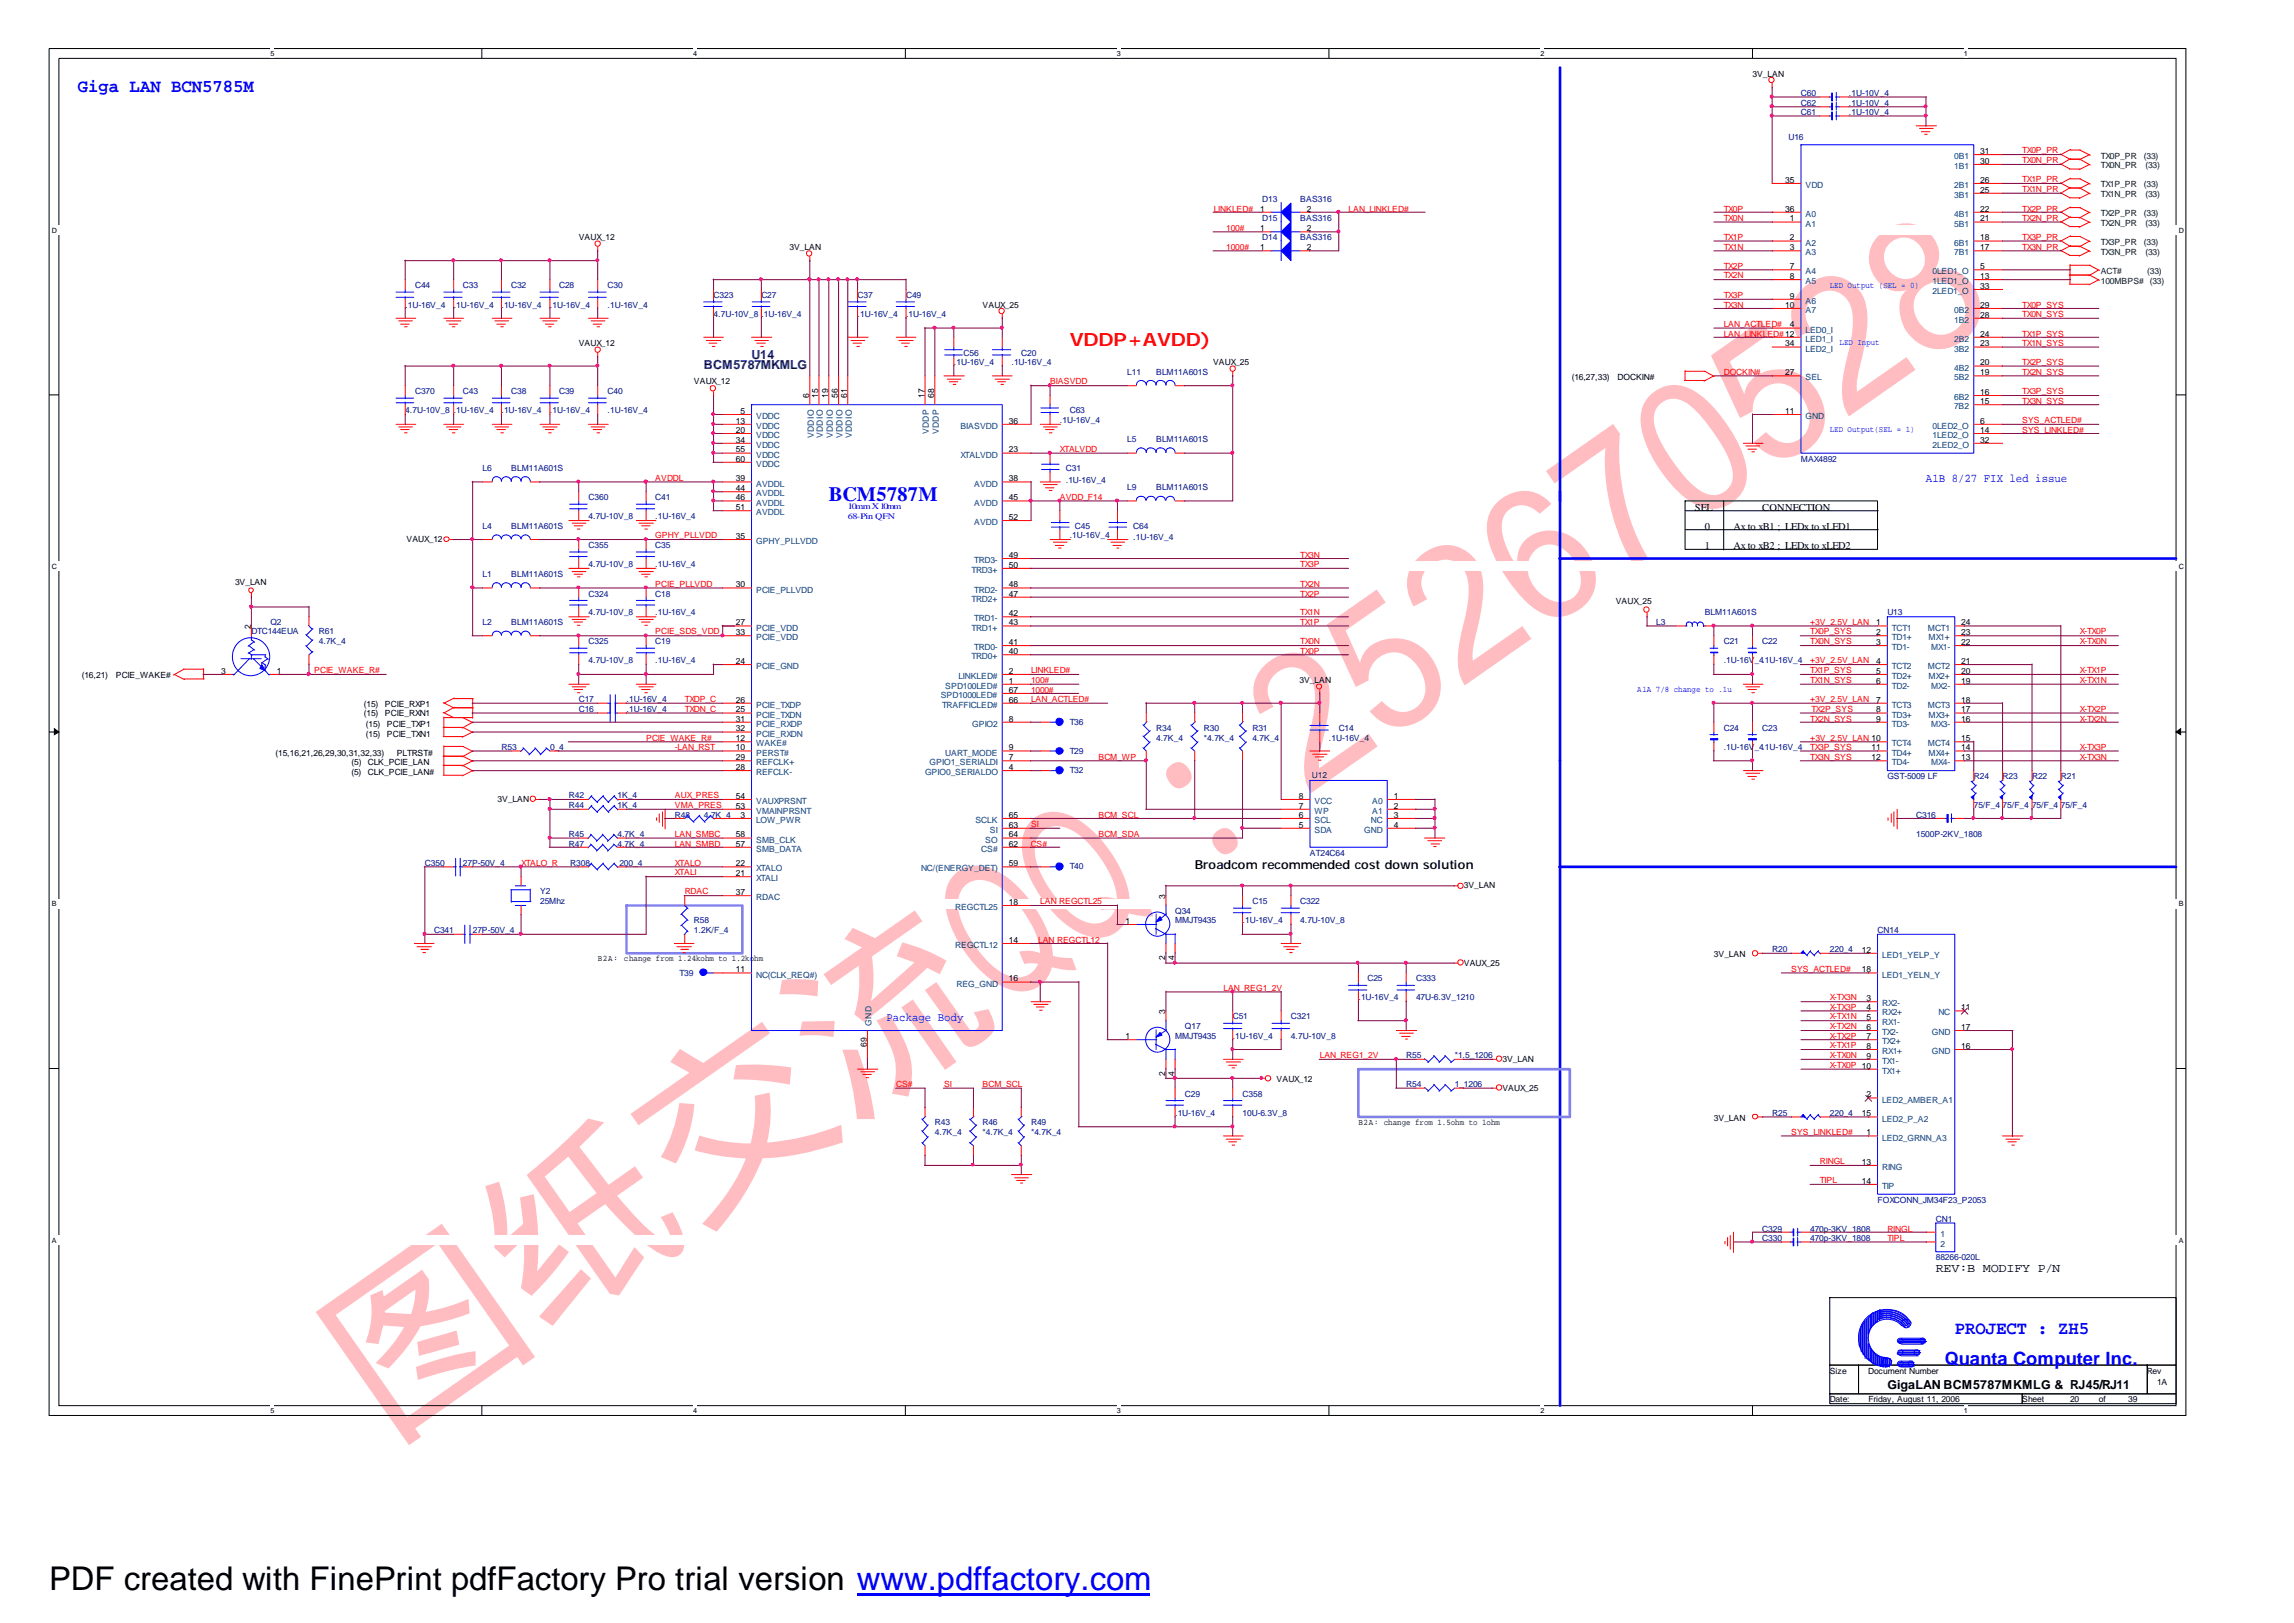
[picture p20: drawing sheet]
<svg xmlns="http://www.w3.org/2000/svg" width="297mm" height="210mm" viewBox="0 0 297 210" stroke-linecap="round" stroke-linejoin="round" font-family="sans-serif">
<defs><g id="words">
<text font-size="24.3" fill="#ffbdc2" x="49.9" y="186.4" transform="rotate(-35 49.9 186.4)">图纸交流QQ：252670528</text>
<text font-size="4.2" x="6.3" y="205.7">PDF created with FinePrint pdfFactory Pro trial version www.pdffactory.com</text>
<text font-size="2.6" fill="#00f" x="107.2" y="64.8">BCM5787M</text>
<g font-size="2.4" fill="#00f">
<text x="10.1" y="12">Giga LAN BCN5785M</text>
<text x="252.8" y="172.6">PROJECT : ZH5</text>
<text x="251.5" y="176.5">Quanta Computer Inc.</text>
</g>
<text font-size="2.4" fill="#f00" x="138.3" y="44.8">VDDP+AVDD)</text>
<g font-size="1.6" fill="#000080">
<text x="91" y="47.7">BCM5787MKMLG</text>
<text x="97.2" y="46.4">U14</text>
</g>
<g font-size="1.6">
<text x="154.5" y="112.5">Broadcom recommended cost down solution</text>
<text x="250.4" y="164.5">REV:B MODIFY P/N</text>
<text x="244.1" y="179.6">GigaLAN BCM5787MKMLG &amp; RJ45/RJ11</text>
</g>
<g font-size="1.5" fill="#00f">
<text x="249.1" y="62.3">A1B 8/27 FIX led issue</text>
<text x="114.6" y="132">Package Body</text>
</g>
<g font-size="1.4">
<text x="219.2" y="66.1">SEL</text>
<text x="220.5" y="71">1</text>
<text x="220.5" y="68.6">0</text>
<text x="224.2" y="68.6">Ax to xB1 ; LEDx to xLED1</text>
<text x="224.2" y="71">Ax to xB2 ; LEDx to xLED2</text>
<text x="227.9" y="66.1">CONNECTION</text>
</g>
<g font-size="1.1">
<text x="226.7" y="9.9">3V_LAN</text>
<text x="230.9" y="23.6">35</text>
<text x="256.1" y="23.6">26</text>
<text x="256.1" y="21.2">30</text>
<text x="256.1" y="19.9">31</text>
<text x="163" y="29.9">1</text>
<text x="163" y="27.4">1</text>
<text x="169" y="29.9">2</text>
<text x="169" y="27.4">2</text>
<text x="230.9" y="27.4">36</text>
<text x="231.5" y="28.6">1</text>
<text x="256.1" y="28.6">21</text>
<text x="256.1" y="27.4">22</text>
<text x="256.1" y="24.9">25</text>
<text x="74.8" y="31.1">VAUX_12</text>
<text x="102.1" y="32.3">3V_LAN</text>
<text x="163" y="32.4">1</text>
<text x="169" y="32.4">2</text>
<text x="231.5" y="31.1">2</text>
<text x="231.5" y="32.4">3</text>
<text x="231.5" y="34.8">7</text>
<text x="256.1" y="34.8">5</text>
<text x="256.1" y="32.4">17</text>
<text x="256.1" y="31.1">18</text>
<text x="127.1" y="39.8">VAUX_25</text>
<text x="230.9" y="39.8">10</text>
<text x="231.5" y="36.1">8</text>
<text x="231.5" y="38.6">9</text>
<text x="256.1" y="36.1">13</text>
<text x="256.1" y="37.4">33</text>
<text x="256.1" y="41.1">28</text>
<text x="256.1" y="39.8">29</text>
<text x="74.8" y="44.7">VAUX_12</text>
<text x="156.9" y="47.3">VAUX_25</text>
<text x="230.9" y="44.8">34</text>
<text x="231.5" y="42.3">4</text>
<text x="256.1" y="47.3">20</text>
<text x="256.1" y="44.8">23</text>
<text x="256.1" y="43.5">24</text>
<text x="89.7" y="49.7">VAUX_12</text>
<text x="95.8" y="53.5">5</text>
<text x="104.6" y="51.5" transform="rotate(-90 104.6 51.5)">6</text>
<text x="105.8" y="51.5" transform="rotate(-90 105.8 51.5)">15</text>
<text x="107.1" y="51.5" transform="rotate(-90 107.1 51.5)">19</text>
<text x="108.4" y="51.5" transform="rotate(-90 108.4 51.5)">56</text>
<text x="109.6" y="51.5" transform="rotate(-90 109.6 51.5)">61</text>
<text x="119.5" y="51.5" transform="rotate(-90 119.5 51.5)">17</text>
<text x="120.8" y="51.5" transform="rotate(-90 120.8 51.5)">68</text>
<text x="203.3" y="49.1">(16,27,33)</text>
<text x="209.2" y="49.1">DOCKIN#</text>
<text x="230.9" y="53.5">11</text>
<text x="230.9" y="48.5">27</text>
<text x="256.1" y="52.3">15</text>
<text x="256.1" y="51.1">16</text>
<text x="256.1" y="48.5">19</text>
<text x="95.2" y="54.8">13</text>
<text x="95.2" y="56">20</text>
<text x="95.2" y="57.2">34</text>
<text x="95.2" y="58.5">55</text>
<text x="95.2" y="59.7">60</text>
<text x="130.5" y="54.8">36</text>
<text x="130.5" y="58.5">23</text>
<text x="256.1" y="57.2">32</text>
<text x="256.1" y="56">14</text>
<text x="256.1" y="54.8">6</text>
<text x="95.2" y="62.2">39</text>
<text x="95.2" y="63.5">44</text>
<text x="95.2" y="64.7">46</text>
<text x="95.2" y="66">51</text>
<text x="130.5" y="62.2">38</text>
<text x="130.5" y="64.7">45</text>
<text x="52.6" y="70.1">VAUX_12</text>
<text x="95.2" y="69.7">35</text>
<text x="130.5" y="67.2">52</text>
<text x="30.4" y="75.6">3V_LAN</text>
<text x="95.2" y="76">30</text>
<text x="130.5" y="72.2">49</text>
<text x="130.5" y="73.4">50</text>
<text x="130.5" y="76">48</text>
<text x="130.5" y="77.1">47</text>
<text x="32.4" y="81.4" transform="rotate(-90 32.4 81.4)">2</text>
<text x="95.2" y="80.9">27</text>
<text x="95.2" y="82.1">33</text>
<text x="130.5" y="79.7">42</text>
<text x="130.5" y="80.9">43</text>
<text x="130.5" y="83.4">41</text>
<text x="209" y="78.1">VAUX_25</text>
<text x="242.7" y="80.9">1</text>
<text x="242.7" y="82.1">2</text>
<text x="242.7" y="83.4">3</text>
<text x="253.7" y="80.9">24</text>
<text x="253.7" y="82.1">23</text>
<text x="253.7" y="83.4">22</text>
<text x="10.6" y="87.6">(16,21)</text>
<text x="15" y="87.6">PCIE_WAKE#</text>
<text x="28.6" y="87.1">3</text>
<text x="35.8" y="87.1">1</text>
<text x="95.2" y="85.9">24</text>
<text x="130.5" y="84.6">40</text>
<text x="130.5" y="87.1">2</text>
<text x="130.5" y="88.4">1</text>
<text x="130.5" y="89.6">67</text>
<text x="168.1" y="88.3">3V_LAN</text>
<text x="242.7" y="85.9">4</text>
<text x="242.7" y="87.1">5</text>
<text x="242.7" y="88.4">6</text>
<text x="253.7" y="88.4">19</text>
<text x="253.7" y="87.1">20</text>
<text x="253.7" y="85.9">21</text>
<text x="47.1" y="91.5">(15)</text>
<text x="47.1" y="92.6">(15)</text>
<text x="47.3" y="94">(15)</text>
<text x="47.3" y="95.3">(15)</text>
<text x="49.8" y="91.5">PCIE_RXP1</text>
<text x="49.8" y="92.6">PCIE_RXN1</text>
<text x="50" y="94">PCIE_TXP1</text>
<text x="50" y="95.3">PCIE_TXN1</text>
<text x="95.2" y="90.9">26</text>
<text x="95.2" y="92.1">25</text>
<text x="95.2" y="93.3">31</text>
<text x="95.2" y="94.6">32</text>
<text x="95.2" y="95.9">12</text>
<text x="130.5" y="90.9">66</text>
<text x="130.5" y="93.3">8</text>
<text x="242.7" y="90.9">7</text>
<text x="242.7" y="92.1">8</text>
<text x="242.7" y="93.3">9</text>
<text x="253.7" y="95.9">15</text>
<text x="253.7" y="93.3">16</text>
<text x="253.7" y="92.1">17</text>
<text x="253.7" y="90.9">18</text>
<text x="35.6" y="97.8">(15,16,21,26,29,30,31,32,33)</text>
<text x="45.5" y="100.3">(5)</text>
<text x="45.5" y="99">(5)</text>
<text x="47.6" y="100.3">CLK_PCIE_LAN#</text>
<text x="47.6" y="99">CLK_PCIE_LAN</text>
<text x="51.3" y="97.8">PLTRST#</text>
<text x="95.2" y="97">10</text>
<text x="95.2" y="98.3">29</text>
<text x="95.2" y="99.6">28</text>
<text x="130.5" y="97">9</text>
<text x="130.5" y="98.3">7</text>
<text x="130.5" y="99.6">4</text>
<text x="242.1" y="97">11</text>
<text x="242.1" y="98.3">12</text>
<text x="253.7" y="98.3">13</text>
<text x="253.7" y="97">14</text>
<text x="64.3" y="103.7">3V_LAN</text>
<text x="95.2" y="103.3">54</text>
<text x="95.2" y="104.6">53</text>
<text x="95.8" y="105.8">3</text>
<text x="130.5" y="105.8">65</text>
<text x="130.5" y="107">63</text>
<text x="168" y="103.3">8</text>
<text x="168" y="104.6">7</text>
<text x="168" y="105.8">6</text>
<text x="168" y="107">5</text>
<text x="180.3" y="103.3">1</text>
<text x="180.3" y="104.6">2</text>
<text x="180.3" y="105.8">3</text>
<text x="180.3" y="107">4</text>
<text x="95.2" y="108.3">58</text>
<text x="95.2" y="109.5">57</text>
<text x="95.2" y="112">22</text>
<text x="95.2" y="113.3">21</text>
<text x="130.5" y="108.3">64</text>
<text x="130.5" y="109.5">62</text>
<text x="130.5" y="112">59</text>
<text x="95.2" y="115.8">37</text>
<text x="130.5" y="117">18</text>
<text x="145.5" y="119.5">1</text>
<text x="150.7" y="116.3" transform="rotate(-90 150.7 116.3)">3</text>
<text x="189.3" y="114.9">3V_LAN</text>
<text x="77.3" y="124.3">B2A:</text>
<text x="80.7" y="124.3">change from 1.24kohm to 1.2kohm</text>
<text x="95.2" y="125.7">11</text>
<text x="130.5" y="121.9">14</text>
<text x="150.7" y="124.1" transform="rotate(-90 150.7 124.1)">2</text>
<text x="151.9" y="124.1" transform="rotate(-90 151.9 124.1)">4</text>
<text x="189.3" y="124.9">VAUX_25</text>
<text x="221.7" y="123.8">3V_LAN</text>
<text x="240.8" y="123.2">12</text>
<text x="240.8" y="125.7">18</text>
<text x="130.5" y="126.9">16</text>
<text x="150.7" y="131.2" transform="rotate(-90 150.7 131.2)">3</text>
<text x="241.4" y="129.5">3</text>
<text x="241.4" y="130.7">4</text>
<text x="241.4" y="131.9">5</text>
<text x="253.7" y="130.7">11</text>
<text x="112.1" y="135.4" transform="rotate(-90 112.1 135.4)">69</text>
<text x="145.5" y="134.4">1</text>
<text x="194.3" y="137.3">3V_LAN</text>
<text x="241.4" y="134.4">7</text>
<text x="241.4" y="133.2">6</text>
<text x="241.4" y="135.7">8</text>
<text x="241.4" y="136.9">9</text>
<text x="253.7" y="135.7">16</text>
<text x="253.7" y="133.2">17</text>
<text x="150.7" y="139.1" transform="rotate(-90 150.7 139.1)">2</text>
<text x="151.9" y="139.1" transform="rotate(-90 151.9 139.1)">4</text>
<text x="165.1" y="140">VAUX_12</text>
<text x="194.3" y="141.1">VAUX_25</text>
<text x="241.4" y="141.9">2</text>
<text x="175.7" y="145.5">B2A: change from 1.5ohm to 1ohm</text>
<text x="221.7" y="145">3V_LAN</text>
<text x="240.8" y="144.4">15</text>
<text x="241.4" y="146.8">1</text>
<text x="240.8" y="150.6">13</text>
<text x="240.8" y="153.1">14</text>
<text x="236.6" y="177.6">Size</text>
<text x="241.6" y="177.6">Document Number</text>
<text x="277.6" y="177.6">Rev</text>
<text x="279" y="179.2">1A</text>
<text x="236.6" y="181.4">Date:</text>
<text x="241.6" y="181.4">Friday, August 11, 2006</text>
<text x="261.5" y="181.4">Sheet</text>
<text x="267.7" y="181.4">20</text>
<text x="271.4" y="181.4">of</text>
<text x="275.3" y="181.4">39</text>
</g>
<g font-size="1.1" fill="#000080">
<text x="232.9" y="14.9">C61</text>
<text x="232.9" y="13.6">C62</text>
<text x="232.9" y="12.4">C60</text>
<text x="239.1" y="14.9">.1U-10V_4</text>
<text x="239.1" y="13.6">.1U-10V_4</text>
<text x="239.1" y="12.4">.1U-10V_4</text>
<text x="231.3" y="18.1">U16</text>
<text x="163.2" y="28.5">D15</text>
<text x="163.2" y="26.1">D13</text>
<text x="168.2" y="28.5">BAS316</text>
<text x="168.2" y="26.1">BAS316</text>
<text x="163.2" y="31.1">D14</text>
<text x="168.2" y="31.1">BAS316</text>
<text x="52.4" y="39.8">.1U-16V_4</text>
<text x="53.7" y="37.3">C44</text>
<text x="58.7" y="39.8">.1U-16V_4</text>
<text x="59.9" y="37.3">C33</text>
<text x="64.9" y="39.8">.1U-16V_4</text>
<text x="66.1" y="37.3">C32</text>
<text x="71.1" y="39.8">.1U-16V_4</text>
<text x="72.3" y="37.3">C28</text>
<text x="78.6" y="37.3">C30</text>
<text x="78.6" y="39.8">.1U-16V_4</text>
<text x="92.3" y="38.5">C323</text>
<text x="92.3" y="41">4.7U-10V_8 .1U-16V_4</text>
<text x="98.5" y="38.5">C27</text>
<text x="110.9" y="38.5">C37</text>
<text x="110.9" y="41">.1U-16V_4</text>
<text x="117.2" y="38.5">C49</text>
<text x="117.2" y="41">.1U-16V_4</text>
<text x="123.4" y="47.3">.1U-16V_4</text>
<text x="124.6" y="46">C56</text>
<text x="130.8" y="47.3">.1U-16V_4</text>
<text x="132.1" y="46">C20</text>
<text x="52.4" y="53.4">4.7U-10V_8 .1U-16V_4</text>
<text x="53.7" y="51">C370</text>
<text x="59.9" y="51">C43</text>
<text x="64.9" y="53.4">.1U-16V_4</text>
<text x="66.1" y="51">C38</text>
<text x="71.1" y="53.4">.1U-16V_4</text>
<text x="72.3" y="51">C39</text>
<text x="78.6" y="51">C40</text>
<text x="78.6" y="53.4">.1U-16V_4</text>
<text x="138.3" y="53.4">C63</text>
<text x="145.8" y="48.4">L11</text>
<text x="149.5" y="48.4">BLM11A601S</text>
<text x="137.1" y="54.7">.1U-16V_4</text>
<text x="145.8" y="57.2">L5</text>
<text x="149.5" y="57.2">BLM11A601S</text>
<text x="232.9" y="59.7">MAX4892</text>
<text x="62.4" y="60.9">L6</text>
<text x="66.1" y="60.9">BLM11A601S</text>
<text x="76.1" y="64.7">C360</text>
<text x="84.8" y="64.7">C41</text>
<text x="137.8" y="60.9">C31</text>
<text x="137.8" y="62.4">.1U-16V_4</text>
<text x="145.8" y="63.4">L9</text>
<text x="149.5" y="63.4">BLM11A601S</text>
<text x="62.4" y="68.4">L4</text>
<text x="66.1" y="68.4">BLM11A601S</text>
<text x="76.1" y="70.9">C355</text>
<text x="76.1" y="67.2">4.7U-10V_8</text>
<text x="84.8" y="70.9">C35</text>
<text x="84.8" y="67.2">.1U-16V_4</text>
<text x="138.3" y="69.6">.1U-16V_4</text>
<text x="139" y="68.4">C45</text>
<text x="146.6" y="68.4">C64</text>
<text x="146.6" y="69.9">.1U-16V_4</text>
<text x="62.4" y="74.6">L1</text>
<text x="66.1" y="74.6">BLM11A601S</text>
<text x="76.1" y="73.3">4.7U-10V_8</text>
<text x="76.1" y="77.1">C324</text>
<text x="84.8" y="77.1">C18</text>
<text x="84.8" y="73.3">.1U-16V_4</text>
<text x="32.5" y="82.1">DTC144EUA</text>
<text x="35" y="80.9">Q2</text>
<text x="41.2" y="82.1">R61</text>
<text x="41.2" y="83.3">4.7K_4</text>
<text x="62.4" y="80.9">L2</text>
<text x="66.1" y="80.9">BLM11A601S</text>
<text x="76.1" y="83.3">C325</text>
<text x="76.1" y="79.6">4.7U-10V_8</text>
<text x="84.8" y="83.3">C19</text>
<text x="84.8" y="79.6">.1U-16V_4</text>
<text x="214.2" y="80.9">L3</text>
<text x="220.5" y="79.6">BLM11A601S</text>
<text x="222.9" y="83.3">C21</text>
<text x="227.9" y="83.3">C22</text>
<text x="244.1" y="79.6">U13</text>
<text x="76.1" y="85.8">4.7U-10V_8</text>
<text x="84.8" y="85.8">.1U-16V_4</text>
<text x="222.9" y="85.8">.1U-16V_4.1U-16V_4</text>
<text x="74.8" y="90.8">C17</text>
<text x="74.8" y="92">C16</text>
<text x="81" y="90.8">.1U-16V_4</text>
<text x="81" y="92">.1U-16V_4</text>
<text x="138.3" y="93.7">T36</text>
<text x="149.5" y="94.5">R34</text>
<text x="149.5" y="95.8">4.7K_4</text>
<text x="155.7" y="94.5">R30</text>
<text x="155.7" y="95.8">*4.7K_4</text>
<text x="162" y="94.5">R31</text>
<text x="162" y="95.8">4.7K_4</text>
<text x="171.9" y="95.8">.1U-16V_4</text>
<text x="173.1" y="94.5">C14</text>
<text x="222.9" y="94.5">C24</text>
<text x="227.9" y="94.5">C23</text>
<text x="64.9" y="97">R53</text>
<text x="71.1" y="97">0_4</text>
<text x="138.3" y="97.6">T29</text>
<text x="138.3" y="100">T32</text>
<text x="169.7" y="100.6">U12</text>
<text x="222.9" y="97">.1U-16V_4.1U-16V_4</text>
<text x="244.1" y="100.8">GST-5009 LF</text>
<text x="255.3" y="100.8">R24</text>
<text x="259" y="100.8">R23</text>
<text x="262.8" y="100.8">R22</text>
<text x="266.5" y="100.8">R21</text>
<text x="73.6" y="104.5">R44</text>
<text x="73.6" y="103.2">R42</text>
<text x="79.9" y="104.5">1K_4</text>
<text x="79.9" y="103.2">1K_4</text>
<text x="87.3" y="105.8">R48</text>
<text x="91" y="105.8">4.7K_4</text>
<text x="247.8" y="105.8">C316</text>
<text x="255.3" y="104.5">75/F_4</text>
<text x="259" y="104.5">75/F_4</text>
<text x="262.8" y="104.5">75/F_4</text>
<text x="266.5" y="104.5">75/F_4</text>
<text x="54.9" y="111.9">C350</text>
<text x="59.9" y="111.9">27P-50V_4</text>
<text x="73.6" y="109.5">R47</text>
<text x="73.6" y="108.2">R45</text>
<text x="73.7" y="111.9">R308</text>
<text x="79.9" y="109.5">4.7K_4</text>
<text x="79.9" y="108.2">4.7K_4</text>
<text x="80.1" y="111.9">200_4</text>
<text x="138.3" y="112.5">T40</text>
<text x="169.4" y="110.7">AT24C64</text>
<text x="247.8" y="108.2">1500P-2KV_1808</text>
<text x="69.8" y="115.7">Y2</text>
<text x="69.8" y="116.9">25Mhz</text>
<text x="89.7" y="119.4">R58</text>
<text x="152" y="118.2">Q34</text>
<text x="152" y="119.4">MMJT9435</text>
<text x="160.7" y="119.4">.1U-16V_4</text>
<text x="162" y="116.9">C15</text>
<text x="168.1" y="116.9">C322</text>
<text x="168.1" y="119.4">4.7U-10V_8</text>
<text x="56.1" y="120.7">C341</text>
<text x="61.1" y="120.7">27P-50V_4</text>
<text x="89.7" y="120.7">1.2K/F_4</text>
<text x="229.2" y="123.1">R20</text>
<text x="236.7" y="123.1">220_4</text>
<text x="242.8" y="120.7">CN14</text>
<text x="87.9" y="126.2">T39</text>
<text x="159.4" y="131.8">C51</text>
<text x="167" y="131.8">C321</text>
<text x="175.7" y="129.4">.1U-16V_4</text>
<text x="176.9" y="126.9">C25</text>
<text x="183.1" y="126.9">C333</text>
<text x="183.1" y="129.4">47U-6.3V_1210</text>
<text x="152" y="134.4">MMJT9435</text>
<text x="153.2" y="133.1">Q17</text>
<text x="159.4" y="134.4">.1U-16V_4</text>
<text x="167" y="134.4">4.7U-10V_8</text>
<text x="181.9" y="136.8">R55</text>
<text x="188.1" y="136.8">*1.5_1206</text>
<text x="153.2" y="141.8">C29</text>
<text x="160.7" y="141.8">C358</text>
<text x="181.9" y="140.6">R54</text>
<text x="188.1" y="140.6">1_1206</text>
<text x="120.9" y="145.6">R43</text>
<text x="120.9" y="146.8">4.7K_4</text>
<text x="127.1" y="145.6">R46</text>
<text x="127.1" y="146.8">*4.7K_4</text>
<text x="133.3" y="145.6">R49</text>
<text x="133.3" y="146.8">*4.7K_4</text>
<text x="152" y="144.3">.1U-16V_4</text>
<text x="160.7" y="144.3">10U-6.3V_8</text>
<text x="229.2" y="144.3">R25</text>
<text x="236.7" y="144.3">220_4</text>
<text x="242.8" y="155.5">FOXCONN_JM34F23_P2053</text>
<text x="227.9" y="159.3">C329</text>
<text x="227.9" y="160.5">C330</text>
<text x="234.1" y="159.3">470p-3KV_1808</text>
<text x="234.1" y="160.5">470p-3KV_1808</text>
<text x="250.4" y="158">CN1</text>
<text x="250.4" y="163">88266-020L</text>
</g>
<g font-size="1.1" fill="#004080">
<text x="252.7" y="21.9">1B1</text>
<text x="252.7" y="20.6">0B1</text>
<text x="233.5" y="28">A0</text>
<text x="233.5" y="29.3">A1</text>
<text x="233.5" y="24.3">VDD</text>
<text x="252.7" y="29.3">5B1</text>
<text x="252.7" y="28">4B1</text>
<text x="252.7" y="25.6">3B1</text>
<text x="252.7" y="24.3">2B1</text>
<text x="233.5" y="31.8">A2</text>
<text x="233.5" y="33">A3</text>
<text x="233.5" y="35.5">A4</text>
<text x="249.9" y="35.5">0LED1_O</text>
<text x="252.7" y="33">7B1</text>
<text x="252.7" y="31.8">6B1</text>
<text x="233.5" y="36.8">A5</text>
<text x="233.5" y="39.3">A6</text>
<text x="233.5" y="40.5">A7</text>
<text x="249.9" y="36.8">1LED1_O</text>
<text x="249.9" y="38">2LED1_O</text>
<text x="252.7" y="41.8">1B2</text>
<text x="252.7" y="40.5">0B2</text>
<text x="233.5" y="43">LED0_I</text>
<text x="233.5" y="44.2">LED1_I</text>
<text x="233.5" y="45.5">LED2_I</text>
<text x="252.7" y="47.9">4B2</text>
<text x="252.7" y="45.5">3B2</text>
<text x="252.7" y="44.2">2B2</text>
<text x="233.5" y="49.2">SEL</text>
<text x="252.7" y="52.9">7B2</text>
<text x="252.7" y="51.7">6B2</text>
<text x="252.7" y="49.2">5B2</text>
<text x="97.8" y="55.5">VDDC</text>
<text x="97.8" y="56.7">VDDC</text>
<text x="97.8" y="57.9">VDDC</text>
<text x="97.8" y="59.2">VDDC</text>
<text x="97.8" y="54.2">VDDC</text>
<text x="105.2" y="56.7" transform="rotate(-90 105.2 56.7)">VDDIO</text>
<text x="106.4" y="56.7" transform="rotate(-90 106.4 56.7)">VDDIO</text>
<text x="107.7" y="56.7" transform="rotate(-90 107.7 56.7)">VDDIO</text>
<text x="109" y="56.7" transform="rotate(-90 109 56.7)">VDDIO</text>
<text x="110.2" y="56.7" transform="rotate(-90 110.2 56.7)">VDDIO</text>
<text x="120.1" y="56.1" transform="rotate(-90 120.1 56.1)">VDDP</text>
<text x="121.4" y="56.1" transform="rotate(-90 121.4 56.1)">VDDP</text>
<text x="124.2" y="55.5">BIASVDD</text>
<text x="124.2" y="59.2">XTALVDD</text>
<text x="233.5" y="54.2">GND</text>
<text x="249.9" y="57.9">2LED2_O</text>
<text x="249.9" y="56.7">1LED2_O</text>
<text x="249.9" y="55.5">0LED2_O</text>
<text x="97.8" y="60.4">VDDC</text>
<text x="97.8" y="62.9">AVDDL</text>
<text x="97.8" y="64.2">AVDDL</text>
<text x="97.8" y="65.4">AVDDL</text>
<text x="126" y="62.9">AVDD</text>
<text x="126" y="65.4">AVDD</text>
<text x="97.8" y="66.6">AVDDL</text>
<text x="97.8" y="70.4">GPHY_PLLVDD</text>
<text x="126" y="67.9">AVDD</text>
<text x="97.8" y="76.6">PCIE_PLLVDD</text>
<text x="125.6" y="74.1">TRD3+</text>
<text x="125.6" y="77.8">TRD2+</text>
<text x="126" y="72.8">TRD3-</text>
<text x="126" y="76.6">TRD2-</text>
<text x="97.8" y="81.5">PCIE_VDD</text>
<text x="97.8" y="82.8">PCIE_VDD</text>
<text x="125.6" y="81.5">TRD1+</text>
<text x="126" y="80.4">TRD1-</text>
<text x="244.7" y="81.5">TCT1</text>
<text x="244.7" y="82.8">TD1+</text>
<text x="249.3" y="81.5">MCT1</text>
<text x="249.4" y="82.8">MX1+</text>
<text x="97.8" y="86.5">PCIE_GND</text>
<text x="122.3" y="89.1">SPD100LED#</text>
<text x="124" y="87.8">LINKLED#</text>
<text x="125.6" y="85.3">TRD0+</text>
<text x="126" y="84.1">TRD0-</text>
<text x="244.7" y="86.5">TCT2</text>
<text x="244.7" y="87.8">TD2+</text>
<text x="244.7" y="84.1">TD1-</text>
<text x="244.7" y="89.1">TD2-</text>
<text x="249.3" y="86.5">MCT2</text>
<text x="249.4" y="87.8">MX2+</text>
<text x="249.8" y="84.1">MX1-</text>
<text x="249.8" y="89.1">MX2-</text>
<text x="97.8" y="91.5">PCIE_TXDP</text>
<text x="97.8" y="92.8">PCIE_TXDN</text>
<text x="97.8" y="94">PCIE_RXDP</text>
<text x="97.8" y="95.3">PCIE_RXDN</text>
<text x="121.7" y="90.3">SPD1000LED#</text>
<text x="121.8" y="91.5">TRAFFICLED#</text>
<text x="125.7" y="94">GPIO2</text>
<text x="244.7" y="91.5">TCT3</text>
<text x="244.7" y="92.8">TD3+</text>
<text x="244.7" y="94">TD3-</text>
<text x="249.3" y="91.5">MCT3</text>
<text x="249.4" y="92.8">MX3+</text>
<text x="249.8" y="94">MX3-</text>
<text x="97.8" y="96.5">WAKE#</text>
<text x="97.8" y="97.7">PERST#</text>
<text x="97.8" y="99">REFCLK+</text>
<text x="97.8" y="100.3">REFCLK-</text>
<text x="119.6" y="100.3">GPIO0_SERIALDO</text>
<text x="120.2" y="99">GPIO1_SERIALDI</text>
<text x="122.3" y="97.7">UART_MODE</text>
<text x="244.7" y="96.5">TCT4</text>
<text x="244.7" y="97.7">TD4+</text>
<text x="244.7" y="99">TD4-</text>
<text x="249.3" y="96.5">MCT4</text>
<text x="249.4" y="97.7">MX4+</text>
<text x="249.8" y="99">MX4-</text>
<text x="97.8" y="104">VAUXPRSNT</text>
<text x="97.8" y="105.3">VMAINPRSNT</text>
<text x="97.8" y="106.4">LOW_PWR</text>
<text x="126.2" y="106.4">SCLK</text>
<text x="128" y="107.7">SI</text>
<text x="170" y="104">VCC</text>
<text x="170" y="105.3">WP</text>
<text x="170" y="106.4">SCL</text>
<text x="170" y="107.7">SDA</text>
<text x="176.4" y="107.7">GND</text>
<text x="177.3" y="106.4">NC</text>
<text x="177.5" y="104">A0</text>
<text x="177.5" y="105.3">A1</text>
<text x="97.8" y="109">SMB_CLK</text>
<text x="97.8" y="110.2">SMB_DATA</text>
<text x="97.8" y="112.7">XTALO</text>
<text x="97.8" y="114">XTALI</text>
<text x="119.1" y="112.7">NC/(ENERGY_DET)</text>
<text x="126.9" y="110.2">CS#</text>
<text x="127.4" y="109">SO</text>
<text x="97.8" y="116.4">RDAC</text>
<text x="123.5" y="117.7">REGCTL25</text>
<text x="123.5" y="122.6">REGCTL12</text>
<text x="243.4" y="123.9">LED1_YELP_Y</text>
<text x="97.8" y="126.4">NC(CLK_REQ#)</text>
<text x="123.7" y="127.6">REG_GND</text>
<text x="243.4" y="126.4">LED1_YELN_Y</text>
<text x="243.4" y="130.1">RX2-</text>
<text x="243.4" y="131.3">RX2+</text>
<text x="250.7" y="131.3">NC</text>
<text x="112.7" y="132.7" transform="rotate(-90 112.7 132.7)">GND</text>
<text x="243.4" y="132.6">RX1-</text>
<text x="243.4" y="135.1">TX2+</text>
<text x="243.4" y="133.9">TX2-</text>
<text x="243.4" y="136.3">RX1+</text>
<text x="243.4" y="137.6">TX1-</text>
<text x="249.9" y="136.3">GND</text>
<text x="249.9" y="133.9">GND</text>
<text x="243.4" y="138.9">TX1+</text>
<text x="243.4" y="142.6">LED2_AMBER_A1</text>
<text x="243.4" y="145">LED2_P_A2</text>
<text x="243.4" y="147.5">LED2_GRNN_A3</text>
<text x="243.4" y="151.3">RING</text>
<text x="243.4" y="153.8">TIP</text>
<text x="251" y="159.9">1</text>
<text x="251" y="161.2">2</text>
</g>
<g font-size="1.1" fill="#f00">
<text x="261.5" y="23.6">TX1P_PR</text>
<text x="261.5" y="21.1">TX0N_PR</text>
<text x="261.5" y="19.8">TX0P_PR</text>
<text x="157" y="27.4">LINKLED#</text>
<text x="158.6" y="29.8">100#</text>
<text x="174.4" y="27.4">LAN_LINKLED#</text>
<text x="222.9" y="28.5">TX0N</text>
<text x="222.9" y="27.4">TX0P</text>
<text x="261.5" y="27.4">TX2P_PR</text>
<text x="261.5" y="24.8">TX1N_PR</text>
<text x="261.5" y="28.5">TX2N_PR</text>
<text x="158.6" y="32.3">1000#</text>
<text x="222.9" y="32.3">TX1N</text>
<text x="222.9" y="34.8">TX2P</text>
<text x="222.9" y="31.1">TX1P</text>
<text x="222.9" y="36">TX2N</text>
<text x="261.5" y="32.3">TX3N_PR</text>
<text x="261.5" y="31.1">TX3P_PR</text>
<text x="222.9" y="39.8">TX3N</text>
<text x="222.9" y="38.5">TX3P</text>
<text x="261.5" y="39.8">TX0P_SYS</text>
<text x="261.5" y="41">TX0N_SYS</text>
<text x="222.9" y="42.3">LAN_ACTLED#</text>
<text x="222.9" y="43.5">LAN_LINKLED#12</text>
<text x="261.5" y="47.3">TX2P_SYS</text>
<text x="261.5" y="44.7">TX1N_SYS</text>
<text x="261.5" y="43.5">TX1P_SYS</text>
<text x="135.8" y="49.7">BIASVDD</text>
<text x="222.9" y="48.4">DOCKIN#</text>
<text x="261.5" y="48.4">TX2N_SYS</text>
<text x="261.5" y="52.3">TX3N_SYS</text>
<text x="261.5" y="51">TX3P_SYS</text>
<text x="137.1" y="58.4">XTALVDD</text>
<text x="261.5" y="56">SYS_LINKLED#</text>
<text x="261.5" y="54.7">SYS_ACTLED#</text>
<text x="84.8" y="62.2">AVDDL</text>
<text x="137.1" y="64.7">AVDD_F14</text>
<text x="84.8" y="69.6">GPHY_PLLVDD</text>
<text x="84.8" y="75.9">PCIE_PLLVDD</text>
<text x="168.1" y="73.3">TX3P</text>
<text x="168.1" y="72.2">TX3N</text>
<text x="168.1" y="77.1">TX2P</text>
<text x="168.1" y="75.9">TX2N</text>
<text x="84.8" y="82.1">PCIE_SDS_VDD</text>
<text x="168.1" y="80.9">TX1P</text>
<text x="168.1" y="79.6">TX1N</text>
<text x="168.1" y="83.3">TX0N</text>
<text x="234.1" y="80.9">+3V_2.5V_LAN</text>
<text x="234.1" y="83.3">TX0N_SYS</text>
<text x="234.1" y="82.1">TX0P_SYS</text>
<text x="269" y="83.3">X-TX0N</text>
<text x="269" y="82.1">X-TX0P</text>
<text x="40.6" y="87.1">PCIE_WAKE_R#</text>
<text x="133.3" y="89.6">1000#</text>
<text x="133.3" y="88.3">100#</text>
<text x="133.3" y="87.1">LINKLED#</text>
<text x="168.1" y="84.6">TX0P</text>
<text x="234.1" y="88.3">TX1N_SYS</text>
<text x="234.1" y="87.1">TX1P_SYS</text>
<text x="234.1" y="85.8">+3V_2.5V_LAN</text>
<text x="269" y="88.3">X-TX1N</text>
<text x="269" y="87.1">X-TX1P</text>
<text x="83.6" y="95.8">PCIE_WAKE_R#</text>
<text x="88.6" y="92">TXDN_C</text>
<text x="88.6" y="90.8">TXDP_C</text>
<text x="133.3" y="90.8">LAN_ACTLED#</text>
<text x="234.1" y="93.3">TX2N_SYS</text>
<text x="234.1" y="95.8">+3V_2.5V_LAN 10</text>
<text x="234.1" y="90.8">+3V_2.5V_LAN</text>
<text x="234.3" y="92">TX2P_SYS</text>
<text x="269" y="92">X-TX2P</text>
<text x="269" y="93.3">X-TX2N</text>
<text x="87.3" y="97">-LAN_RST</text>
<text x="142.1" y="98.2">BCM_WP</text>
<text x="234.1" y="97">TX3P_SYS</text>
<text x="234.1" y="98.2">TX3N_SYS</text>
<text x="269" y="98.2">X-TX3N</text>
<text x="269" y="97">X-TX3P</text>
<text x="87.3" y="104.5">VMA_PRES</text>
<text x="87.3" y="103.2">AUX_PRES</text>
<text x="133.3" y="106.9">SI</text>
<text x="142.1" y="105.8">BCM_SCL</text>
<text x="67.4" y="111.9">XTALO_R</text>
<text x="87.3" y="111.9">XTALO</text>
<text x="87.3" y="109.5">LAN_SMBD</text>
<text x="87.3" y="108.2">LAN_SMBC</text>
<text x="87.3" y="113.2">XTALI</text>
<text x="133.3" y="109.5">CS#</text>
<text x="142.1" y="108.2">BCM_SDA</text>
<text x="88.6" y="115.7">RDAC</text>
<text x="134.5" y="116.9">LAN REGCTL25</text>
<text x="134.3" y="121.9">LAN REGCTL12</text>
<text x="231.6" y="125.7">SYS_ACTLED#</text>
<text x="158.2" y="128.1">LAN_REG1_2V</text>
<text x="236.6" y="130.7">X-TX3P</text>
<text x="236.6" y="129.4">X-TX3N</text>
<text x="236.6" y="131.8">X-TX1N</text>
<text x="170.7" y="136.8">LAN_REG1_2V</text>
<text x="236.6" y="135.6">X-TX1P</text>
<text x="236.6" y="133.1">X-TX2N</text>
<text x="236.6" y="136.8">X-TX0N</text>
<text x="236.6" y="134.4">X-TX2P</text>
<text x="115.9" y="140.6">CS#</text>
<text x="122.1" y="140.6">SI</text>
<text x="127.1" y="140.6">BCM_SCL</text>
<text x="236.6" y="138.1">X-TX0P 10</text>
<text x="231.6" y="146.8">SYS_LINKLED#</text>
<text x="235.4" y="150.6">RINGL</text>
<text x="235.4" y="153">TIPL</text>
<text x="244.1" y="160.5">TIPL</text>
<text x="244.1" y="159.3">RINGL</text>
</g>
<g font-size="1.1" fill="#004000">
<text x="271.7" y="20.5">TX0P_PR</text>
<text x="271.7" y="21.7">TX0N_PR</text>
<text x="277.3" y="20.5">(33)</text>
<text x="277.5" y="21.7">(33)</text>
<text x="271.7" y="25.4">TX1N_PR</text>
<text x="271.7" y="24.2">TX1P_PR</text>
<text x="271.7" y="28">TX2P_PR</text>
<text x="271.7" y="29.2">TX2N_PR</text>
<text x="277.3" y="24.2">(33)</text>
<text x="277.3" y="28">(33)</text>
<text x="277.5" y="25.4">(33)</text>
<text x="277.5" y="29.2">(33)</text>
<text x="271.7" y="35.4">ACT#</text>
<text x="271.7" y="31.7">TX3P_PR</text>
<text x="271.7" y="32.9">TX3N_PR</text>
<text x="277.3" y="31.7">(33)</text>
<text x="277.5" y="32.9">(33)</text>
<text x="277.7" y="35.4">(33)</text>
<text x="271.7" y="36.7">100MBPS# (33)</text>
</g>
<g font-size="1.1" fill="#00f">
<text x="236.6" y="37.2">LED Output (SEL = 0)</text>
<text x="237.9" y="44.6">LED Input</text>
<text x="236.6" y="55.9">LED Output(SEL = 1)</text>
<text x="109.6" y="65.8">10mm X10mm</text>
<text x="109.6" y="67.1">68-Pin QFN</text>
<text x="211.8" y="89.5">A1A 7/8 change to .1u</text>
</g>
<g font-size=".9">
<text x="35" y="7.2">5</text>
<text x="89.7" y="7.2">4</text>
<text x="144.4" y="7.2">3</text>
<text x="199.2" y="7.2">2</text>
<text x="254" y="7.2">1</text>
<text x="6.7" y="30.1">D</text>
<text x="281.8" y="30.1">D</text>
<text x="6.7" y="73.6">C</text>
<text x="281.8" y="73.6">C</text>
<text x="6.7" y="117.2">B</text>
<text x="281.8" y="117.2">B</text>
<text x="6.7" y="160.7">A</text>
<text x="281.8" y="160.7">A</text>
<text x="35" y="182.7">5</text>
<text x="89.7" y="182.7">4</text>
<text x="144.4" y="182.7">3</text>
<text x="199.2" y="182.7">2</text>
<text x="254" y="182.7">1</text>
</g>
</g></defs>
<path d="M6.3 6.3h276.4v176.8h-276.4zM7.6 7.5h273.8v174.3h-273.8z" fill="none" stroke="#000" stroke-width=".13"/>
<g fill="#fff">
<path d="M35 6.3h.5v1.2h-.5z"/>
<path d="M35 181.8h.5v1.2h-.5z"/>
</g>
<path d="M62.3 6.3v1.2M62.3 181.8v1.3" fill="none" stroke="#000" stroke-width=".13"/>
<g fill="#fff">
<path d="M89.7 6.3h.5v1.2h-.5z"/>
<path d="M89.7 181.8h.5v1.2h-.5z"/>
</g>
<path d="M117.1 6.3v1.2M117.1 181.8v1.3" fill="none" stroke="#000" stroke-width=".13"/>
<g fill="#fff">
<path d="M144.4 6.3h.5v1.2h-.5z"/>
<path d="M144.4 181.8h.5v1.2h-.5z"/>
</g>
<path d="M171.9 6.3v1.2M171.9 181.8v1.3" fill="none" stroke="#000" stroke-width=".13"/>
<g fill="#fff">
<path d="M199.2 6.3h.5v1.2h-.5z"/>
<path d="M199.2 181.8h.5v1.2h-.5z"/>
</g>
<path d="M226.7 6.3v1.2M226.7 181.8v1.3" fill="none" stroke="#000" stroke-width=".13"/>
<g fill="#fff">
<path d="M254 6.3h.5v1.2h-.5z"/>
<path d="M254 181.8h.5v1.2h-.5z"/>
<path d="M6.7 29.1h275.7v1.2h-275.7z"/>
<path d="M6.7 72.7h275.7v1.1h-275.7z"/>
</g>
<path d="M6.4 51.1h1.2M281.4 51.1h1.3" fill="none" stroke="#000" stroke-width=".13"/>
<path d="M6.7 116.3h275.7v1.1h-275.7z" fill="#fff"/>
<path d="M6.4 94.7h1.2M281.4 94.7h1.3" fill="none" stroke="#000" stroke-width=".13"/>
<path d="M7 94.2l.6 .5-.6 .3zM281.4 94.7l.6-.5v.8z" fill="#000" stroke="#000" stroke-width=".13"/>
<path d="M6.7 159.8h275.7v1.2h-275.7z" fill="#fff"/>
<path d="M217.9 64.8h24.9v6.2h-24.9zM217.9 66.1h25M217.9 68.5h25M222.9 64.8v6.3M6.4 138.2h1.2M281.4 138.2h1.3M236.6 167.8h44.8v8.7h-44.8zM236.6 176.5h3.8v3.8h-3.8zM240.4 176.5h37.3v3.8h-37.3zM277.7 176.5h3.7v3.8h-3.7zM236.6 180.3h24.9v1.2h-24.9zM261.5 180.3h19.9v1.2h-19.9z" fill="none" stroke="#000" stroke-width=".13"/>
<path d="M201.8 8.7v173.1M201.7 72.2h79.7M201.7 112.1h79.7" fill="none" stroke="#00f" stroke-width=".34"/>
<path d="M81 117.1h15v6.2h-15zM175.7 138.3h27.3v6.2h-27.3z" fill="none" stroke="#8080ff" stroke-width=".34"/>
<g fill="none" stroke="#f00" stroke-width=".13">
<path d="M229.2 10.8v.6M247.8 16.3h2.6M248.2 16.6h1.8M248.5 17h1.1M248.9 17.4h.4M52.4 36.2v1.2M52.4 38.7v1.2M77.3 31.9v.6M92.3 37.4v1.3M92.3 39.9v1.3M98.5 37.4v1.3M98.5 39.9v1.3"/>
<path d="M104.7 33.2v.6M51.2 54.9h2.6M51.2 41.2h2.6M51.6 55.2h1.7M51.6 41.5h1.7M51.8 55.6h1.1M51.8 41.9h1.1M52.3 56h.4M52.3 42.3h.4M57.4 54.9h2.5M57.4 41.2h2.5M57.7 55.2h1.9"/>
<path d="M57.7 41.5h1.9M58.1 55.6h1.1M58.1 41.9h1.1M58.5 56h.3M58.5 42.3h.3M63.7 54.9h2.5M63.7 41.2h2.5M64 55.2h1.8M64 41.5h1.8M64.3 55.6h1.1M64.3 41.9h1.1M64.8 56h.3"/>
<path d="M64.8 42.3h.3M64.9 49.9v1.3M64.9 52.3v1.3M69.8 54.9h2.6M69.8 41.2h2.6M70.2 55.2h1.9M70.2 41.5h1.9M70.5 55.6h1.1M70.5 41.9h1.1M71 56h.3M71 42.3h.3M71.1 49.9v1.3"/>
<path d="M71.1 52.3v1.3M76.1 54.9h2.6M76.1 41.2h2.6M76.5 55.2h1.7M76.5 41.5h1.7M76.7 55.6h1.1M76.7 41.9h1.1M77.2 56h.4M77.2 42.3h.4M77.3 45.6v.6M77.3 49.9v1.3M77.3 52.3v1.3"/>
<path d="M91 43.6h2.6M91.4 44h1.8M91.7 44.4h1M92.1 44.8h.4M92.3 50.6v.6M97.2 43.6h2.6M97.6 44h1.8M97.9 44.4h1.1M98.4 44.8h.3M109.6 43.6h2.7M110.1 44h1.7M110.3 44.4h1.1"/>
<path d="M110.8 44.8h.4M115.9 43.6h2.5M116.2 44h1.9M116.6 44.4h1M117 44.8h.3M122.1 48.6h2.6M122.5 49h1.8M122.8 49.4h1.1M123.3 49.7h.3M123.4 43.6v1.3M123.4 46.2v1.1M128.4 48.6h2.5"/>
<path d="M128.7 49h1.9M129 49.4h1M129.5 49.7h.3M129.6 40.7v.5M129.6 43.6v1.3M129.6 46.2v1.1M134.5 54.9h2.7M135 55.2h1.7M135.2 55.6h1.1M135.7 56h.4M135.8 58.6v1.2M145.8 58.6h1.2"/>
<path d="M145.8 49.9h1.2M152 58.6h1.2M152 49.9h1.2M159.4 48.1v.6M225.5 57.3h2.5M225.8 57.7h1.8M226.1 58.1h1.1M226.6 58.4h.3M32.5 76.7v.6M40 79.8v1.2M58.2 69.8h.6M62.4 76h1.3"/>
<path d="M68.6 76h1.2M73.6 73.5h2.6M73.6 67.3h2.6M73.6 79.8h2.6M74 73.9h1.8M74 67.7h1.8M74.3 74.3h1.1M74.3 68h1.1M74.7 74.6h.3M74.7 68.4h.3M74.8 63.6v1.2M74.8 66.1v1.2"/>
<path d="M74.8 69.8v1.2M74.8 72.2v1.3M82.3 73.5h2.5M82.3 67.3h2.5M82.3 79.8h2.5M82.6 73.9h1.9M82.6 67.7h1.9M83 74.3h1.1M83 68h1.1M83.4 74.6h.3M83.4 68.4h.3M83.6 63.6v1.2"/>
<path d="M83.6 66.1v1.2M83.6 69.8v1.2M83.6 72.2v1.3M83.6 76v1.2M83.6 78.5v1.3M134.5 62.3h2.7M135 62.7h1.7M135.2 63.1h1.1M135.7 63.4h.4M135.8 69.8h2.6M135.8 61.1v1.2M136.2 70.1h1.8"/>
<path d="M136.5 70.5h1.1M136.9 70.9h.3M143.3 69.8h2.6M143.7 70.1h1.8M143.9 70.5h1.1M144.4 70.9h.3M213 79.3v.6M28.8 87.2h1.3M32.5 81v1.2M35 87.2h1.2M40 84.7v1.3M62.4 82.2h1.3"/>
<path d="M68.6 82.2h1.2M73.6 88.5h2.6M74 88.8h1.8M74 80.1h1.8M74.3 89.2h1.1M74.3 80.4h1.1M74.7 89.6h.3M74.7 80.9h.3M74.8 82.2v1.3M74.8 84.7v1.3M77.3 90.9h1.3M79.8 90.9h1.2"/>
<path d="M82.3 88.5h2.5M82.6 88.8h1.9M82.6 80.1h1.9M83 89.2h1.1M83 80.4h1.1M83.4 89.6h.3M83.4 80.9h.3M83.6 82.2v1.3M83.6 84.7v1.3M154.5 92.2v1.2M154.5 97.1v1.3M169.4 97.1h2.6"/>
<path d="M169.8 97.6h1.8M170.1 97.9h1.1M170.5 98.3h.4M170.7 89.2v.6M225.5 99.7h2.5M225.5 88.5h2.5M225.8 88.8h1.8M226.1 89.2h1.1M226.6 89.6h.3M255.3 99.7v1.2M259 99.7v1.2M57.4 112.1h1.3"/>
<path d="M59.9 112.1h1.2M69.3 103.4h.6M74.8 109.6h1.3M74.8 104.7h1.3M79.8 109.6h1.2M79.8 104.7h1.2M84.9 105.8v.3M85.3 105.3v1.1M85.7 105v1.9M86 104.7v2.5M87.3 105.8h1.3M92.3 105.8h1.2"/>
<path d="M134.5 112.1h1.3M184.2 108.4h2.7M184.7 108.7h1.7M185.1 109.1h1.1M185.4 109.5h.4M188 114.6h.6M225.8 100h1.8M226.1 100.4h1.1M226.6 100.8h.3M244.2 105.8v.3M244.6 105.3v1.1M244.9 105v1.9"/>
<path d="M245.4 104.7v2.5M255.3 103.4v1.3M259 103.4v1.3M53.6 122h2.5M53.9 122.4h1.9M54.4 122.8h1.1M54.7 123.2h.3M58.7 120.8h1.2M61.1 120.8h1.3M87.2 122h2.5M87.5 122.4h1.9M88.1 122.8h1"/>
<path d="M88.3 123.2h.3M110.9 138.3h2.6M111.3 138.6h1.8M111.6 139h1.1M112 139.4h.4M133.3 129.6h2.6M133.7 129.9h1.9M134 130.2h1M134.5 130.7h.3M158.2 137h2.6M158.6 137.3h1.8M158.9 137.8h1"/>
<path d="M159.3 138.1h.4M163.2 139.5h.5M165.7 122h2.5M166 122.4h1.9M166.4 122.8h1M166.8 123.2h.3M180.6 133.3h2.6M181 133.6h1.8M181.3 134h1.1M181.8 134.4h.2M188 124.6h.6M193 137h.5"/>
<path d="M227.4 123.3h.6M231.6 123.3h1.3M235.4 123.3h1.2M119.6 143.2v1.3M119.6 148.2v1.3M130.8 151.9h2.6M131.2 152.3h1.8M131.5 152.7h1.1M132 153h.2M158.2 146.9h2.6M158.6 147.3h1.8M158.9 147.7h1"/>
<path d="M159.3 148.1h.4M159.4 140.7v1.3M159.4 143.2v1.3M193 140.7h.5M223.8 159.8v1.8M224.2 159.4v2.6M227.4 144.5h.6M230.4 159.4h1.2M231.6 144.5h1.3M232.9 159.4h1.2M235.4 144.5h1.2M259 146.9h2.6"/>
<path d="M259.4 147.3h1.8M259.7 147.7h1.1M260.2 148.1h.3M223.1 160.5v.4M223.4 160v1.1"/>
<circle cx="229.1" cy="10.3" r=".35"/>
<circle cx="77.3" cy="31.5" r=".35"/>
<circle cx="104.6" cy="32.8" r=".35"/>
<circle cx="77.3" cy="45.2" r=".35"/>
<circle cx="92.2" cy="50.2" r=".35"/>
<circle cx="129.5" cy="40.2" r=".35"/>
<circle cx="159.4" cy="47.7" r=".35"/>
<circle cx="32.5" cy="76.3" r=".31"/>
<circle cx="57.8" cy="69.7" r=".33"/>
<circle cx="212.9" cy="78.8" r=".35"/>
<circle cx="170.6" cy="88.8" r=".33"/>
<circle cx="68.9" cy="103.3" r=".35"/>
<circle cx="188.9" cy="114.6" r=".35"/>
<circle cx="164" cy="139.5" r=".35"/>
<circle cx="188.9" cy="124.5" r=".35"/>
<circle cx="193.9" cy="136.9" r=".35"/>
<circle cx="227" cy="123.3" r=".35"/>
<circle cx="193.9" cy="140.6" r=".35"/>
<circle cx="227" cy="144.4" r=".33"/>
</g>
<g fill="none" stroke="#00f" stroke-width=".13">
<path d="M51.2 37.8h2.3M51.2 38.5h2.3M52.4 37.4v.5M52.4 38.4v.3M91 39h2.4M91 39.6h2.4M92.3 38.7v.4M92.3 39.6v.3M97.3 39h2.3M97.3 39.6h2.3M98.5 38.7v.4M98.5 39.6v.3"/>
<path d="M63.7 51.5h2.3M63.7 52.1h2.3M64.9 51.2v.4M64.9 52v.3M69.9 51.5h2.3M69.9 52.1h2.3M71.1 51.2v.4M71.1 52v.3M76.1 51.5h2.3M76.1 52.1h2.3M77.3 51.2v.4M77.3 52v.3"/>
<path d="M122.2 45.2h2.3M122.2 45.9h2.3M123.4 44.9v.4M123.4 45.8v.4M128.4 45.2h2.3M128.4 45.9h2.3M129.6 44.9v.4M129.6 45.8v.4M135.8 59.8v.3M152 58.5a.59 .59 0 0 0-.6-.6 .59 .59 0 0 0-.6 .6 .64 .64 0 0 0-.6-.6 .64 .64 0 0 0-.7 .6 .64 .64 0 0 0-.6-.6 .64 .64 0 0 0-.6 .6 .64 .64 0 0 0-.7-.6 .64 .64 0 0 0-.6 .6M152 49.8a.59 .59 0 0 0-.6-.6 .59 .59 0 0 0-.6 .6 .64 .64 0 0 0-.6-.6 .64 .64 0 0 0-.7 .6 .64 .64 0 0 0-.6-.6 .64 .64 0 0 0-.6 .6 .64 .64 0 0 0-.7-.6 .64 .64 0 0 0-.6 .6M68.6 76a.59 .59 0 0 0-.6-.6 .59 .59 0 0 0-.6 .6 .64 .64 0 0 0-.6-.6 .64 .64 0 0 0-.7 .6 .64 .64 0 0 0-.6-.6 .64 .64 0 0 0-.6 .6 .59 .59 0 0 0-.6-.6 .59 .59 0 0 0-.6 .6"/>
<path d="M73.7 71.4h2.2M73.7 72h2.2M73.7 65.2h2.2M73.7 65.8h2.2M74.8 64.8v.5M74.8 65.7v.4M74.8 71v.5M74.8 71.9v.3M82.3 71.4h2.4M82.3 72h2.4M82.3 77.7h2.4M82.3 78.2h2.4"/>
<path d="M82.3 65.2h2.4M82.3 65.8h2.4M83.6 64.8v.5M83.6 65.7v.4M83.6 71v.5M83.6 71.9v.3M83.6 77.2v.5M83.6 78.2v.3M134.7 60.7h2.3M134.7 60h2.3M135.8 60.6v.5M30 87.2h.3"/>
<path d="M30.9 83a2.43 2.43 0 0 1 3.5 .5 2.43 2.43 0 0 1-.7 3.5 2.43 2.43 0 0 1-3.4-1 2.55 2.55 0 0 1 .6-3zM31.2 85.2h2.6M32.2 83.5l.7 .6M32.2 84.4l.4 .4M32.3 85.2l-2.1 2.1M32.5 82.2v.6M32.5 82.7l.4 .4M32.8 85.2l1.1 1.1M32.9 83l-.8 .6M32.9 84l-.8 .5M33.9 85.7l.5 .3M34.3 86.7l.5 .6"/>
<path d="M34.3 84.7v.3M34.3 86v.8M34.3 84.9l.4 .4M34.4 84.7h-1.9v.6M34.6 85.2l-.8 .6M34.7 87.2h.4M39.5 83.5l.9 .8M39.5 82.1l.9 .7M39.9 80.9l.5 .5M40.5 84.3l-.5 .4M40.5 82.7l-.9 .9M40.5 81.3l-.9 .8"/>
<path d="M63.7 82.1a.6 .6 0 0 1 .6-.5 .6 .6 0 0 1 .6 .5 .65 .65 0 0 1 .6-.5 .65 .65 0 0 1 .6 .5 .65 .65 0 0 1 .7-.5 .65 .65 0 0 1 .6 .5 .6 .6 0 0 1 .6-.5 .6 .6 0 0 1 .6 .5M73.7 83.8h2.2M73.7 84.4h2.2M74.8 83.5v.4M74.8 84.3v.4M78.6 90.9h.4M78.9 89.8v2.3M79.5 90.9h.3M79.6 89.8v2.3M82.3 83.8h2.4M82.3 84.4h2.4M83.6 83.5v.4"/>
<path d="M83.6 84.3v.4M154 95.2l.9 .8M154 93.7l.9 .9M154 96.7l.5 .4M154.6 93.3l-.5 .5M154.9 95.9l-.8 .9M154.9 94.5l-.8 .8M226.1 95h1.1M226.7 94.7v.4M226.7 95.7v.3M58.7 112.1h.3M58.9 111v2.3"/>
<path d="M59.4 112.1h.5M59.5 111v2.3M60.1 119.6v2.4M60.8 119.6v2.4M76.4 109.1l.8 .9M76.5 109.2l-.5 .5M76.5 104.2l.8 .9M76.5 104.2l-.4 .5M77.9 109.1l.8 .9M78 109.2l-.9 .9M78 104.2l.7 .9M78.1 104.2l-.9 .8"/>
<path d="M79.3 109.1l.5 .5M79.4 109.2l-.8 .9M79.4 104.2l.5 .5M79.5 104.2l-.8 .8M88.9 105.5l.8 .9M89 105.4l-.4 .4M90.4 105.5l.8 .9M90.5 105.4l-.8 .9M91.9 105.5l.5 .4M91.9 105.4l-.8 .9M135.8 112.1h.9M254.9 103.1l.4 .3"/>
<path d="M254.9 102l.6 .6M254.9 101l.6 .6M255.4 100.9l-.4 .2M255.6 102.5l-.6 .6M255.6 101.5l-.6 .6M258.7 103.1l.3 .3M258.7 102l.5 .6M258.7 101l.5 .6M259.1 100.9l-.4 .2M259.3 102.5l-.6 .6M259.3 101.5l-.6 .6M59.9 120.8h.3"/>
<path d="M60.7 120.8h.4M233.2 123l.6 .6M233.3 123l-.4 .3M234.1 123l.6 .6M234.2 123l-.5 .5M235.1 123l.4 .4M235.2 123l-.6 .5M119.2 146.2l.8 .9M119.2 144.7l.8 .9M119.2 147.8l.4 .4M119.7 144.4l-.4 .4M120.1 147l-.8 .8"/>
<path d="M120.1 145.5l-.8 .8M158.2 142.3h2.4M158.2 142.9h2.4M159.4 142v.4M159.4 142.8v.4M231.6 159.4h.3M231.9 158.9h.1v1h-.1zM232.4 159.4h.5M232.5 158.8v1.1M233.2 144.2l.6 .6M233.3 144.1l-.4 .4M234.1 144.2l.6 .6"/>
<path d="M234.2 144.1l-.5 .6M235.1 144.2l.4 .3M235.2 144.1l-.6 .6"/>
</g>
<g fill="#00f" stroke="#00f" stroke-width=".13">
<path d="M33.9 86l.4 .7-.7-.2z"/>
<path d="M233.2 144.2l.2 .3h-.5l.3-.3 .2 .3z" fill-rule="evenodd"/>
<path d="M255 103.1l.3-.2v.5l-.3-.3 .3-.2z" fill-rule="evenodd"/>
<path d="M258.7 103.1l.3-.2v.5l-.3-.3 .3-.2z" fill-rule="evenodd"/>
<path d="M233.2 123l.2 .3h-.5l.3-.3 .2 .3z" fill-rule="evenodd"/>
<circle cx="137" cy="112.1" r=".48"/>
</g>
<path d="M226.2 95.6h1v.1h-1z" fill="#00f"/>
<path d="M226.1 95.5h1.1v.2h-1.1zM251.5 105.8h.3M252.3 105.8h.5M252.4 105.3v1.1" fill="none" stroke="#00f" stroke-width=".13"/>
<path d="M226.7 93.4v1.3M226.7 95.9v1.2" fill="none" stroke="#f00" stroke-width=".13"/>
<path d="M251.9 105.4h.1v1h-.1z" fill="#00f"/>
<g fill="none" stroke="#00f" stroke-width=".13">
<path d="M232.9 18.7h22.4v39.9h-22.4zM236.6 15h.3M236.9 14.5h.1v1h-.1zM237.4 15h.5M237.5 14.4v1.1M57.4 37.8h2.4M57.4 38.5h2.4M58.7 37.4v.5M58.7 38.4v.3M69.9 37.8h2.3M69.9 38.5h2.3M71.1 37.4v.5"/>
<path d="M71.1 38.4v.3M76.1 37.8h2.3M76.1 38.5h2.3M77.3 37.4v.5M77.3 38.4v.3M164.3 32.4h1.4M164.3 30h1.4M164.3 27.4h1.4M165.7 26.2v7.5M166.9 32.4h1.2M166.9 30h1.2M166.9 27.4h1.2"/>
<path d="M57.4 51.5h2.4M57.4 52.1h2.4M58.7 51.2v.4M58.7 52v.3M134.6 52.8h2.3M134.6 53.4h2.3M135.8 52.3v.5M135.8 53.3v.3M68.6 62.2a.59 .59 0 0 0-.6-.5 .59 .59 0 0 0-.6 .5 .64 .64 0 0 0-.6-.5 .64 .64 0 0 0-.7 .5 .64 .64 0 0 0-.6-.5 .64 .64 0 0 0-.6 .5 .59 .59 0 0 0-.6-.5 .59 .59 0 0 0-.6 .5M73.7 77.7h2.2M73.7 78.2h2.2M74.8 77.2v.5"/>
<path d="M74.8 78.2v.3M136 68.2h2.3M136 67.6h2.3M137.1 67.3v.4M137.1 68.1v.4M78.6 92.2h.4M78.9 91v2.4M79.5 92.2h.3M79.6 91v2.4M135.8 97.1h.9M135.8 99.7h.9M135.8 93.4h.9"/>
<path d="M217.9 81h.3M218.9 80.9v.1M219.5 80.8a.34 .34 0 0 0-.3-.4 .34 .34 0 0 0-.3 .4 .4 .4 0 0 0-.3-.3 .4 .4 0 0 0-.5 .1v.4M219.5 80.8v.2M220.3 80.8a.39 .39 0 0 0-.3-.3 .39 .39 0 0 0-.4 .1l-.1 .2M220.3 81h.3M220.3 80.9v.1M221.1 83.8h1.1M221.1 95h1.1M221.2 84.3h1v.1h-1zM221.7 83.5v.4M221.7 84.4v.4"/>
<path d="M221.7 94.7v.4M221.7 95.7v.3M147 119.6h2.6M149.5 118.2v2.6M150.8 117v1.3M150.9 118.2l-1.4 1M169.4 100.9h10v8.7h-10zM251.8 105.3h.2v1.1h-.2zM147 134.5h2.6M149.4 135.1l1.4 .6h1.3M149.4 120.1l1.4 .7h1.3M149.5 133.2v2.5"/>
<path d="M150.8 120.7v1.3M150.8 131.9v1.4M150.8 135.7v1.3M150.9 133.2l-1.4 .9M152 120.7v1.3M152 135.7v1.3M164.5 132.3h2.3M164.5 133h2.3M165.7 132v.4M165.7 132.9v.4M174.4 127.4h2.4M174.4 128h2.4"/>
<path d="M175.7 127v.5M175.7 127.9v.4M184.2 136.9l.5 .4M185.4 136.5l.8 .8M185.5 136.6l-.8 .8M186.9 136.5l.8 .8M186.9 136.6l-.8 .8M188.1 137l-.5 .4M150.8 142.3h2.3M150.8 142.9h2.3M152 142v.4M152 142.8v.4"/>
<path d="M184.2 140.6l.5 .5M185.4 140.2l.8 .9M185.5 140.3l-.8 .9M186.9 140.2l.8 .9M186.9 140.3l-.8 .9M188.1 140.7l-.5 .5M250.4 158.2h2.4v3.7h-2.4zM231.6 160.6h.3M231.9 160.1h.1v1h-.1zM232.4 160.6h.5M232.5 160v1.1"/>
<circle cx="149.7" cy="119.5" r="1.57"/>
<circle cx="149.7" cy="134.4" r="1.59"/>
</g>
<g fill="none" stroke="#f00" stroke-width=".13">
<path d="M235.4 15h1.2M237.9 15h1.2M255.3 20h3.7M58.7 36.2v1.2M58.7 38.7v1.2M71.1 36.2v1.2M71.1 38.7v1.2M77.3 36.2v1.2M77.3 38.7v1.2M163.2 27.4h1.2M163.2 32.4h1.2M163.2 30h1.2"/>
<path d="M168.1 27.4h1.3M168.1 32.4h1.3M168.1 30h1.3M229.2 27.4h3.7M229.2 28.7h3.7M229.2 23.7h3.7M229.2 31.2h3.7M229.2 32.4h3.7M229.2 34.9h3.7M229.2 36.2h3.7M229.2 38.7h3.7M229.2 39.9h3.7"/>
<path d="M255.3 27.4h3.7M255.3 28.7h3.7M255.3 23.7h3.7M255.3 31.2h3.7M255.3 32.4h3.7M255.3 34.9h3.7M255.3 36.2h3.7M255.3 39.9h3.7M255.3 37.4h3.7M255.3 25h3.7M255.3 21.3h3.7M58.7 49.9v1.3"/>
<path d="M58.7 52.3v1.3M135.8 51.2v1.1M135.8 53.6v1.3M229.2 53.6h3.7M229.2 48.6h3.7M229.2 42.4h3.7M229.2 43.6h3.7M229.2 44.9h3.7M255.3 48.6h3.7M255.3 43.6h3.7M255.3 44.9h3.7M255.3 52.3h3.7"/>
<path d="M255.3 51.2h3.7M255.3 47.3h3.7M255.3 41.2h3.7M255.3 57.3h3.7M255.3 56.1h3.7M255.3 54.9h3.7M62.4 62.3h1.3M68.6 62.3h1.2M74.8 76v1.2M74.8 78.5v1.3M137.1 66.1v1.2M137.1 68.5v1.3"/>
<path d="M77.3 92.2h1.3M79.8 92.2h1.2M134.5 97.1h1.3M134.5 99.7h1.3M134.5 93.4h1.3M216.7 81h1.2M220.5 81h1.2M221.7 82.2v1.3M221.7 84.7v1.3M145.8 119.6h1.2M150.8 115.8v1.3M165.7 105.8h3.7"/>
<path d="M165.7 103.4h3.7M165.7 104.7h3.7M165.7 107.1h3.7M179.4 105.8h3.7M179.4 103.4h3.7M179.4 104.7h3.7M179.4 107.1h3.7M250.4 105.8h1.1M252.8 105.8h1.3M145.8 134.5h1.2M150.8 122v1.3M150.8 130.7v1.3"/>
<path d="M150.8 137v1.3M152 122v1.3M152 137v1.3M165.7 130.7v1.3M165.7 133.3v1.2M175.7 125.8v1.2M175.7 128.3v1.3M183.1 137h1.2M188.1 137h1.2M152 140.7v1.3M152 143.2v1.3M183.1 140.7h1.2"/>
<path d="M188.1 140.7h1.2M249.1 159.4h1.3M230.4 160.6h1.2M232.9 160.6h1.2M249.1 160.6h1.3"/>
</g>
<g fill="#00f" stroke="#00f" stroke-width=".13">
<path d="M150 133.5l.3 .4-.8 .2z"/>
<path d="M165.7 32.4l1.3-1.2v2.5z"/>
<path d="M167 28.7v2.5l-1.3-1.2z"/>
<path d="M165.7 27.4l1.3-1.1v2.4z"/>
<path d="M150 118.5l.3 .5-.8 .2z"/>
<circle cx="137" cy="97.1" r=".45"/>
<circle cx="137" cy="99.6" r=".48"/>
<circle cx="137" cy="93.3" r=".48"/>
</g>
<path d="M221.3 95.6h.9v.1h-.9z" fill="#00f"/>
<g fill="none" stroke="#00f" stroke-width=".13">
<path d="M236.6 13.8h.3M236.6 12.5h.3M236.9 13.3h.1v.9h-.1zM236.9 12h.1v1.1h-.1zM237.4 13.8h.5M237.4 12.5h.5M237.5 12v1.1M237.5 13.2v1M63.7 37.8h2.3M63.7 38.5h2.3M64.9 37.4v.5M64.9 38.4v.3"/>
<path d="M109.7 39h2.3M109.7 39.6h2.3M110.9 38.7v.4M110.9 39.6v.3M115.9 39h2.4M115.9 39.6h2.4M117.2 38.7v.4M117.2 39.6v.3M51.2 51.5h2.3M51.2 52.1h2.3M52.4 51.2v.4M52.4 52v.3"/>
<path d="M97.2 52.3h32.4v81h-32.4zM63.7 69.7a.6 .6 0 0 1 .6-.5 .6 .6 0 0 1 .6 .5 .65 .65 0 0 1 .6-.5 .65 .65 0 0 1 .6 .5 .65 .65 0 0 1 .7-.5 .65 .65 0 0 1 .6 .5 .6 .6 0 0 1 .6-.5 .6 .6 0 0 1 .6 .5M143.4 68.2h2.3M143.4 67.6h2.3M144.5 67.3v.4M144.5 68.1v.4M147 64.7a.6 .6 0 0 1 .6-.5 .6 .6 0 0 1 .6 .5M148.3 64.7a.6 .6 0 0 1 .5-.5 .6 .6 0 0 1 .6 .5M149.5 64.7a.6 .6 0 0 1 .6-.5 .6 .6 0 0 1 .6 .5M150.8 64.7a.55 .55 0 0 1 .5-.5 .55 .55 0 0 1 .6 .5M244.1 79.8h8.7v19.9h-8.7zM67.6 96.7l.9 .9"/>
<path d="M67.7 96.8l-.4 .4M69.2 96.7l.7 .9M69.3 96.8l-.9 .8M70.6 96.7l.5 .4M70.7 96.8l-.9 .8M147.8 96.7l.5 .4M147.8 95.2l.9 .8M147.8 93.7l.9 .9M148.3 93.3l-.4 .5M148.8 95.9l-.9 .9M148.8 94.5l-.9 .8M160.3 96.7l.4 .4"/>
<path d="M160.3 95.2l.8 .8M160.3 93.7l.8 .9M160.8 93.3l-.4 .5M161.2 95.9l-.8 .9M161.2 94.5l-.8 .8M169.4 93.8h2.4M169.4 94.4h2.4M170.7 93.4v.5M170.7 94.3v.4M221.2 95.5h1v.2h-1zM226.1 83.8h1.1M226.1 84.3h1.1v.1h-1.1z"/>
<path d="M226.7 83.5v.4M226.7 84.4v.4M66 115.1h2.6M66.1 115.1v1.6M66.1 116.6h2.6M66.6 114.6h1.4M66.6 117.1h1.4M68.6 115v1.6M76.4 107.9l.8 .8M76.5 103l.8 .8M76.5 108l-.5 .5M76.5 111.7l.8 .8"/>
<path d="M76.5 102.9l-.4 .5M76.5 111.6l-.4 .5M77.9 107.9l.8 .8M78 103l.7 .8M78 108l-.9 .8M78 111.7l.7 .8M78.1 102.9l-.9 .8M78.1 111.6l-.9 .9M79.3 107.9l.5 .5M79.4 103l.5 .5M79.4 108l-.8 .8M79.4 111.7l.5 .5"/>
<path d="M79.5 102.9l-.8 .8M79.5 111.6l-.8 .9M88.1 118.2l.9 .9M88.1 119.6l.9 .9M88.6 117.1l.4 .4M88.9 117.4l-.8 .9M88.9 119l-.8 .7M159.5 117.4h2.3M159.5 118h2.3M160.7 117.1v.4M160.7 118v.3M165.7 117.4h2.4"/>
<path d="M165.7 118h2.4M167 117.1v.4M167 118v.3M262.5 102l.5 .6M262.5 101l.5 .6M262.5 103.1l.3 .3M262.9 100.9l-.3 .2M263.1 102.5l-.5 .6M263.1 101.5l-.5 .6M266.2 102l.6 .6M266.2 101l.6 .6M266.2 103.1l.3 .3"/>
<path d="M266.6 100.9l-.3 .2M266.9 102.5l-.6 .6M266.9 101.5l-.6 .6M88.9 120.4l-.4 .5M91.4 125.8h.9M158.2 132.3h2.4M158.2 133h2.4M159.4 132v.4M159.4 132.9v.4M180.7 127.4h2.3M180.7 128h2.3M181.9 127v.5"/>
<path d="M181.9 127.9v.4M242.8 120.8h10v33.6h-10zM125.4 146.2l.8 .9M125.4 144.7l.8 .9M125.4 147.8l.5 .4M126 144.4l-.5 .4M126.3 147l-.8 .8M126.3 145.5l-.8 .8M131.7 146.2l.7 .9M131.7 144.7l.7 .9M131.7 147.8l.4 .4M132.2 144.4l-.5 .4"/>
<path d="M132.5 147l-.8 .8M132.5 145.5l-.8 .8M240.5 172.2v1.8M240.5 173.9l.2 .5M240.6 171.7v2.6M240.7 171.5v3.3M240.7 174.7l.3 .2M240.8 171.5l-.2 .3M240.9 171.3v3.6M241 171.1v4.1M241 175.1l.2 .2M241 171l-.1 .4"/>
<path d="M241.1 170.9v4.3M241.2 170.9v4.8M241.3 170.8l-.2 .2M241.4 170.6v5M241.5 170.6v5.2M241.5 175.7h.2M241.6 170.5l-.2 .2M241.6 170.4v2.2M241.6 173.8v1.9M241.6 173.8l.2 .4M241.7 170.3v1.8M241.7 174.1v1.8"/>
<path d="M241.7 175.8l.4 .5M241.8 172l-.2 .5M241.9 174.3l.2 .4 .7 .7M241.9 170.2v1.7M241.9 174.3v1.7M242 170v1.7M242 174.6v1.5M242.1 169.9v1.6M242.1 174.6v1.6M242.1 171.6l-.2 .2M242.1 169.9l-.4 .5M242.2 176.3h.2"/>
<path d="M242.2 169.8v1.6M242.2 174.9v1.5M242.2 169.9h.2M242.3 169.9v1.4l-.2 .2M242.3 174.9v1.4M242.5 176.5h.2M242.5 169.8v1.3M242.5 175.1v1.4M242.6 169.7v1.3l-.3 .2M242.6 175.1v1.4M242.7 169.6l-.2 .3M242.7 169.6v1.3"/>
<path d="M242.7 175.4v1.1M242.7 176.5l.2 .1M242.8 170.8l-.2 .2M242.8 169.6v1.4M242.8 175.3v1.2M242.8 175.4l.3 .1M242.9 170.5l.2 .2M242.9 169.5l-.2 .2M243 169.5v1.1a2.91 2.91 0 0 1 3.4 1.1M243 176.5h.2M243 175.4v1.2M243 170.4a3 3 0 0 1 3.5 1.1"/>
<path d="M243 170.1a3.3 3.3 0 0 1 3.9 1.5M243 169.8a3.9 3.9 0 0 1 3.6 1.1l.4 .5M243.1 169.4v1.4M243.1 175.4v1.1M243.1 175.6h.5v1.2M243.1 170.5a2.84 2.84 0 0 1 3.4 1.2M243.1 170.3a3 3 0 0 1 3.6 1.3M243.1 169.9a3.6 3.6 0 0 1 3.7 1.5M243.2 169.3l-.2 .3M243.2 176.7h.3M243.2 169.7a3.7 3.7 0 0 1 3.9 1.6M243.2 169.5a3.8 3.8 0 0 1 3.9 1.6"/>
<path d="M243.2 176.5h.2M243.2 169.5v1.1M243.2 175.6v1M243.3 175.5v1M243.5 175.6v1.2M243.7 175.5l-.5 1.2M243.8 175.5v1M243.8 175.6l.1 .3M243.8 176.5l-.2 .2M243.8 176.7h.5M243.8 175.8v1M244 175.7h.4v.8"/>
<path d="M244.1 175.7v1.1M244.2 175.6v1.1M244.3 175.7v1.1M244.4 175.8l.3 .2M244.5 176.5l-.2 .2M244.6 176v.5M245.4 173.3h3.5M245.4 175.1h2.8M245.4 176.3h2.1M245.4 176.5h2.1M245.4 173.3v.3M245.4 176.3v.2l.4 .3"/>
<path d="M245.4 173.5h3.8M245.4 174.9h3M245.4 175.1l.4 .2M245.4 176.5h2.3M245.5 173.6h3.4M245.5 174.9h2.7M245.6 173.2h3.4M245.6 173.6l.2 .2M245.6 174.7h2.7M245.6 174.9l-.2 .1M245.6 176.2h2M245.7 173.7h3.3"/>
<path d="M245.7 176.7h1.9M245.9 176h1.4M245.9 176.8h1.4M245.9 175.4h2.2M245.9 174.6h2.2M245.9 173.8h2.9M245.9 173.1h2.9M246 171.5a2.49 2.49 0 0 0-4 .3 2.49 2.49 0 0 0 1.5 3.7l.5 .1v1.1M246.9 170.7a3.7 3.7 0 0 0-6.2 .8 3.7 3.7 0 0 0 3.3 5.3M247.5 176.2v.2M247.6 176.5l-.2 .1M248.2 174.7v.2"/>
<path d="M248.3 174.9l-.1 .3h-2.5M248.9 173.2v.2M249.1 173.5l-.3 .2"/>
<circle cx="244" cy="176.2" r=".57"/>
<circle cx="245.8" cy="174.9" r=".35"/>
<circle cx="245.8" cy="176.4" r=".35"/>
<circle cx="245.8" cy="173.4" r=".35"/>
<circle cx="246.6" cy="171.2" r=".58"/>
<circle cx="247.1" cy="176.4" r=".35"/>
<circle cx="247.9" cy="174.9" r=".35"/>
<circle cx="248.7" cy="173.4" r=".35"/>
</g>
<g fill="none" stroke="#f00" stroke-width=".13">
<path d="M235.4 13.8h1.2M235.4 12.5h1.2M237.9 13.8h1.2M237.9 12.5h1.2M266.4 19.9l1.3 .7M267.7 19.4h1.4M267.8 19.3l-1.3 .7M269 19.4l1.3 .7M270.3 20l-1.4 .7M64.9 36.2v1.2M64.9 38.7v1.2M110.9 37.4v1.3"/>
<path d="M110.9 39.9v1.3M117.2 37.4v1.3M117.2 39.9v1.3M266.4 24.9l1.3 .7M266.4 23.6l1.3 .7M266.4 27.4l1.3 .7M266.4 31.1l1.3 .7M266.4 32.4l1.3 .6M266.4 28.6l1.3 .7M266.4 21.2l1.3 .7M267.6 24.3h1.5M267.6 25.6h1.4"/>
<path d="M267.6 28.1h1.5M267.6 31.8h1.5M267.6 33h1.4M267.6 29.3h1.4M267.6 20.6h1.5M267.6 21.9h1.4M267.6 35.6h2.7M267.6 36.8h2.7M267.7 34.2v2.6M267.7 34.3h2.6M267.7 23.1h1.4M267.7 26.9h1.4"/>
<path d="M267.7 30.6h1.4M267.8 24.2l-1.3 .8M267.8 23l-1.3 .7M267.8 26.8l-1.3 .6M267.8 30.5l-1.3 .7M267.8 31.8l-1.3 .6M267.8 28l-1.3 .7M267.8 20.5l-1.3 .8M269 24.3l1.3 .8M269 23.1l1.3 .7M269 26.9l1.3 .6M269 30.6l1.3 .7"/>
<path d="M269 31.8l1.3 .7M269 28.1l1.3 .7M269 20.6l1.3 .8M270.3 35.6l1.2 .7M270.3 34.3l1.2 .7M270.3 25l-1.4 .7M270.3 23.7l-1.4 .7M270.3 27.4l-1.4 .8M270.3 31.2l-1.4 .7M270.3 32.4l-1.4 .7M270.3 28.7l-1.4 .7M270.3 21.3l-1.4 .6"/>
<path d="M271.4 36.2l-1.2 .6M271.4 34.9l-1.2 .8M52.4 49.9v1.3M52.4 52.3v1.3M93.5 53.6h3.7M93.5 54.9h3.7M93.5 56.1h3.7M93.5 57.3h3.7M93.5 58.6h3.7M93.5 59.8h3.7M104.7 48.6v3.7M105.9 48.6v3.7"/>
<path d="M107.2 48.6v3.7M108.5 48.6v3.7M109.6 48.6v3.7M119.6 48.6v3.7M120.9 48.6v3.7M129.6 54.9h3.7M129.6 58.6h3.7M217.8 49.2h2.7M217.9 47.9v1.3M217.9 48h2.7M220.5 48l1.2 .7M221.7 48.6l-1.3 .7"/>
<path d="M62.4 69.8h1.3M68.6 69.8h1.2M93.5 64.8h3.7M93.5 62.3h3.7M93.5 63.6h3.7M93.5 66.1h3.7M93.5 69.8h3.7M93.5 76h3.7M129.6 64.8h3.7M129.6 62.3h3.7M129.6 76h3.7M129.6 67.3h3.7"/>
<path d="M129.6 72.2h3.7M129.6 73.5h3.7M129.6 77.2h3.7M129.6 79.8h3.7M144.5 66.1v1.2M144.5 68.5v1.3M145.8 64.8h1.2M152 64.8h1.2M22.5 87.2l1.4 .7M23.7 86.5h2.6M23.8 87.8h2.6M23.8 86.5l-1.4 .8"/>
<path d="M26.3 86.5v1.3M57.3 99h2.6M57.3 97.8h2.6M57.3 94.1h2.6M57.3 95.3h2.6M57.3 90.9l1.4 .6M57.3 92.1l1.4 .7M57.4 92.7v2.6M57.4 96.4v3.9M57.4 92.8h3.7M57.4 96.5h2.5M58.6 91.5h2.6"/>
<path d="M58.7 90.4h2.5M58.8 90.3l-1.4 .6M58.8 91.5l-1.4 .7M59.9 99l1.3 .8M59.9 97.8l1.3 .7M59.9 92.8l1.3 .7M59.9 94.1l1.3 .7M59.9 96.5l1.3 .7M61.1 99.7l-1.3 .6M61.1 98.4l-1.3 .7M61.1 93.4l-1.3 .8M61.1 94.7l-1.3 .6"/>
<path d="M61.1 90.4v2.5M61.1 97.1l-1.3 .8M66.1 97.1h1.3M71.1 97.1h1.2M93.5 81h3.7M93.5 82.2h3.7M93.5 86h3.7M93.5 90.9h3.7M93.5 92.2h3.7M93.5 93.4h3.7M93.5 94.7h3.7M93.5 95.9h3.7"/>
<path d="M93.5 97.1h3.7M93.5 98.4h3.7M93.5 99.7h3.7M129.6 81h3.7M129.6 90.9h3.7M129.6 93.4h3.7M129.6 97.1h3.7M129.6 98.4h3.7M129.6 99.7h3.7M129.6 83.5h3.7M129.6 84.7h3.7M129.6 87.2h3.7"/>
<path d="M129.6 88.5h3.7M129.6 89.7h3.7M148.3 92.2v1.2M148.3 97.1v1.3M160.7 92.2v1.2M160.7 97.1v1.3M170.7 92.2v1.2M170.7 94.7v1.2M221.7 93.4v1.3M221.7 95.9v1.2M226.7 82.2v1.3M226.7 84.7v1.3"/>
<path d="M242.8 81h1.3M242.8 82.2h1.3M242.8 86h1.3M242.8 90.9h1.3M242.8 92.2h1.3M242.8 93.4h1.3M242.8 95.9h1.3M242.8 97.1h1.3M242.8 98.4h1.3M242.8 83.5h1.3M242.8 87.2h1.3M242.8 88.5h1.3"/>
<path d="M252.8 81h1.3M252.8 82.2h1.3M252.8 86h1.3M252.8 90.9h1.3M252.8 92.2h1.3M252.8 93.4h1.3M252.8 95.9h1.3M252.8 97.1h1.3M252.8 98.4h1.3M252.8 83.5h1.3M252.8 87.2h1.3M252.8 88.5h1.3"/>
<path d="M262.8 99.7v1.2M266.5 99.7v1.2M57.3 100.3h2.6M67.4 113.4v1.2M67.4 117.1v1.2M74.8 103.4h1.3M74.8 108.4h1.3M74.8 112.1h1.3M79.8 103.4h1.2M79.8 108.4h1.2M79.8 112.1h1.2M88.6 115.8v1.3"/>
<path d="M93.5 103.4h3.7M93.5 104.7h3.7M93.5 105.8h3.7M93.5 108.4h3.7M93.5 109.6h3.7M93.5 112.1h3.7M93.5 113.4h3.7M93.5 115.8h3.7M129.6 105.8h3.7M129.6 108.4h3.7M129.6 109.6h3.7M129.6 112.1h3.7"/>
<path d="M129.6 107.1h3.7M129.6 117.1h3.7M160.7 115.8v1.3M160.7 118.3v1.3M167 115.8v1.3M167 118.3v1.3M262.8 103.4v1.3M266.5 103.4v1.3M88.6 120.8v1.2M92.3 125.8h4.9M112.2 133.3v3.7M129.6 122h3.7"/>
<path d="M129.6 127h3.7M159.4 130.7v1.3M159.4 133.3v1.2M181.9 125.8v1.2M181.9 128.3v1.3M241.6 125.8h1.2M241.6 123.3h1.2M241.6 129.6h1.2M241.6 130.7h1.2M241.6 132h1.2M241.6 134.5h1.2M241.6 133.3h1.2"/>
<path d="M241.6 135.7h1.2M241.6 137h1.2M241.6 138.3h1.2M252.8 130.7h1.3M252.8 133.3h1.3M252.8 135.7h1.3M125.9 143.2v1.3M125.9 148.2v1.3M132.1 143.2v1.3M132.1 148.2v1.3M241.6 144.5h1.2M241.6 146.9h1.2"/>
<path d="M241.6 150.7h1.2M241.6 153.2h1.2M241.6 142h1.2"/>
</g>
<g fill="#00f" stroke="#00f" stroke-width=".13">
<path d="M266.3 103.1l.2-.2v.5l-.2-.3 .2-.2z" fill-rule="evenodd"/>
<path d="M262.6 103.1l.2-.2v.5l-.2-.3 .2-.2z" fill-rule="evenodd"/>
<circle cx="91" cy="125.7" r=".45"/>
</g>
<path d="M253.7 130.4l.8 .8M254.4 130.4l-.7 .8M241.3 141.7l.8 .7M242 141.7l-.8 .7" fill="none" stroke="#804000" stroke-width=".13"/>
<g fill="none" stroke="#800040" stroke-width=".13">
<path d="M229.1 15h6.3M229.1 13.8h6.3M229.1 12.5h6.3M229.2 11.3v12.4M239.1 15h10.1M239.1 13.8h10.1M239.1 12.5h10.1M249.1 12.5v3.9M259 20h7.6M52.3 33.7h25M52.4 33.6v2.6M52.4 39.8v1.4"/>
<path d="M58.7 33.6v2.6M58.7 39.8v1.4M64.9 33.6v2.6M64.9 39.8v1.4M71.1 33.6v2.6M71.1 39.8v1.4M77.3 32.4v3.8M77.3 39.8v1.4M92.2 36.2h25M92.3 36.1v1.3M98.5 36.1v1.3M104.7 33.6v15"/>
<path d="M105.9 36.1v12.5M107.2 36.1v12.5M108.5 36.1v12.5M109.6 36.1v12.5M110.9 36.1v1.3M117.2 36.1v1.3M156.9 27.4h6.3M156.9 30h6.3M156.9 32.4h6.3M169.3 27.4h15M169.3 30h3.8M173.1 27.4v5h-3.8"/>
<path d="M221.7 27.4h7.6M221.7 32.4h7.6M221.7 34.9h7.6M221.7 39.9h7.6M221.7 28.7h7.6M221.7 31.2h7.6M221.7 36.2h7.6M221.7 38.7h7.6M258.9 39.9h12.5M259 27.4h7.6M259 32.4h7.6M259 34.9h8.8"/>
<path d="M259 28.7h7.6M259 31.2h7.6M259 36.2h8.8M259 23.7h7.6M259 25h7.6M259 21.3h7.6M52.3 47.3h25M52.4 47.3v2.6M52.4 53.5v1.4M58.7 47.3v2.6M58.7 53.5v1.4M64.9 47.3v2.6"/>
<path d="M64.9 53.5v1.4M71.1 47.3v2.6M71.1 53.5v1.4M77.3 46.1v3.8M77.3 53.5v1.4M92.2 56.1h1.3M92.2 54.9h1.3M92.2 53.6h1.3M92.2 58.6h1.3M92.2 59.8h1.3M92.2 57.3h1.3M92.3 41.1v2.5"/>
<path d="M92.3 51.1v8.7M98.5 41.1v2.5M110.9 41.1v2.5M117.2 41.1v2.5M119.5 42.4h10.1M119.6 42.3v6.3M120.9 42.3v6.3M123.4 42.3v1.3M123.4 47.3v1.3M129.6 41.1v2.5M129.6 47.3v1.3M133.3 58.6h12.5"/>
<path d="M133.3 49.9h12.5M133.3 49.8v5.1M135.8 49.8v1.4M153.2 58.6h6.2M153.2 49.9h6.2M159.4 48.5v16.3h-6.2M221.7 48.6h7.6M221.7 43.6h7.6M221.7 42.4h7.6M226.7 53.5v3.8M226.7 53.6h2.6M258.9 48.6h12.5"/>
<path d="M258.9 47.3h12.5M258.9 56.1h12.5M258.9 44.9h12.5M258.9 54.9h12.5M258.9 43.6h12.5M258.9 52.3h12.5M258.9 51.2h12.5M258.9 41.2h12.5M32.4 78.5h7.6M32.5 77.1v3.9M40 78.4v1.4M58.6 69.8h3.8"/>
<path d="M61 62.3h1.4M61 76h1.4M61.1 62.2v20M69.8 62.3h23.7M69.8 69.8h23.7M69.8 76h23.7M74.8 62.2v1.4M83.6 62.2v1.4M92.2 64.8h1.3M92.2 66.1h1.3M92.2 63.6h1.3M92.3 62.2v3.9"/>
<path d="M133.3 73.5h41.1M133.3 72.2h41.1M133.3 76h41.1M133.3 77.2h41.1M133.3 79.8h41.1M133.3 64.8h12.5M133.3 62.2v5.1M137.1 64.7v1.4M144.5 64.7v1.4M213 79.7v1.3M26.2 87.2h2.6M36.2 87.2h13.8"/>
<path d="M40 85.9v1.3M61 98.4h32.5M61 93.4h32.5M61 99.7h32.5M61 94.7h32.5M61 90.9h16.3M61 92.2h16.3M61 97.1h5.1M61 82.2h1.4M72.2 97.1h21.3M73.5 95.9h20M74.8 85.9v2.6"/>
<path d="M80.9 90.9h12.6M80.9 92.2h12.6M83.6 85.9v2.6M92.2 86h1.3M92.3 85.9v1.3h-17.5M93.4 81h1.6M93.5 80.9v1.3h-23.7M133.3 97.1h1.2M133.3 93.4h1.2M133.3 99.7h1.2M133.3 90.9h10M133.3 88.5h6.2"/>
<path d="M133.3 87.2h6.2M133.3 89.7h6.2M133.3 98.4h15M133.3 81h41.1M133.3 83.5h41.1M133.3 84.7h41.1M148.2 90.9h22.5M148.3 90.9v1.3M148.3 98.3v6.4M154.5 90.9v1.3M154.5 98.3v7.5M160.7 90.9v1.3"/>
<path d="M160.7 98.3v10.1h-27.4M165.7 90.9v12.5M170.7 89.6v2.6M170.7 95.9v1.3M212.9 81h3.8M221.6 90.9h21.2M221.6 81h21.2M221.6 98.4h5.1M221.6 87.2h5.1M221.7 80.9v1.3M221.7 85.9v1.3M221.7 90.9v2.5"/>
<path d="M221.7 97v1.4M226.7 80.9v1.3M226.7 85.9v2.6M226.7 90.9v2.5M226.7 97v2.7M232.8 95.9h10M232.8 86h10M232.8 97.1h10M232.8 98.4h10M232.8 92.2h10M232.8 93.4h10M232.8 88.5h10"/>
<path d="M232.8 87.2h10M232.8 83.5h10M232.8 82.2h10M254 90.9h5M254 95.9h1.3M254 97.1h20M254 98.4h20M254 92.2h20M254 93.4h20M254 88.5h20M254 87.2h20M254 83.5h20"/>
<path d="M254 82.2h20M254 81h12.5M254 86h8.8M255.3 95.9v3.8M259 90.9v8.8M262.8 85.9v13.8M266.5 80.9v18.8M54.9 112.1h2.5M54.9 112v10M61 112.1h13.8M67.4 112v1.4M67.4 118.2v2.6"/>
<path d="M69.8 103.4h5M71 109.6h3.8M71 104.7h3.8M71 108.4h3.8M71.1 103.3v6.3M80.9 109.6h12.6M80.9 103.4h12.6M80.9 112.1h12.6M80.9 104.7h12.6M80.9 108.4h12.6M83.5 113.4h10M83.6 113.3v7.5h-21.3"/>
<path d="M85.9 105.8h1.4M88.5 115.8h5M133.3 112.1h1.2M133.3 117.1h11.2M133.3 109.6h3.8M133.3 107.1h3.8M133.3 105.8h32.4M144.4 119.6h1.4M144.5 117v2.6M148.2 104.7h17.5M150.7 114.6h37.4M150.8 114.5v1.3"/>
<path d="M160.6 107.1h5.1M160.7 114.5v1.3M160.7 119.5v1.3M167 114.5v1.3M167 119.5v2.5M183 105.8h2.6M183 103.4h2.6M183 104.7h2.6M183 107.1h2.6M185.6 103.3v5.1M245.3 105.8h5.1M255.3 104.6v1.2"/>
<path d="M259 104.6v1.2M262.8 104.6v1.2M266.5 104.6v1.2h-12.5M54.9 120.8h3.8M112.2 136.9v1.4M133.3 127h6.2M133.3 122h10M134.5 126.9v2.7M139.5 126.9v18.8M143.2 134.5h2.6M143.3 121.9v12.6M150.7 124.6h37.4"/>
<path d="M150.7 139.5h12.5M150.8 128.3h14.9M150.8 123.2v1.4M150.8 128.2v2.5M150.8 138.2v1.3M152 123.2v1.4M152 138.2v2.5M159.4 128.2v2.5M159.4 134.4v2.6M159.4 139.4v1.3M160.6 120.8h6.4M165.7 134.4v1.3h-6.4"/>
<path d="M165.7 128.2v2.5M170.6 137h12.5M175.6 132h6.3M175.7 124.5v1.3M175.7 129.5v2.5M180.6 136.9v3.8M181.9 124.5v1.3M181.9 129.5v3.8M189.2 137h3.8M227.9 123.3h3.8M230.4 125.8h11.3M232.9 135.7h8.8"/>
<path d="M232.9 138.3h8.8M232.9 130.7h8.8M232.9 129.6h8.8M232.9 133.3h8.8M232.9 137h8.8M232.9 132h8.8M232.9 134.5h8.8M236.6 123.3h5.1M254.1 135.7h6.2M254.1 133.3h6.2M260.3 133.3v13.7M115.8 140.7h3.8v2.6"/>
<path d="M119.5 150.7h12.6M119.6 149.4v1.3M122 140.7h3.9v2.6M125.9 149.4v1.3M127 140.7h5.1v2.6M132.1 149.4v2.5M139.4 145.7h20M152 144.4v1.3M159.4 144.4v2.5M180.5 140.7h2.6M189.2 140.7h3.8M227.9 144.5h3.8"/>
<path d="M230.4 146.9h11.3M230.5 159.4h-3.8v1.3M234.1 153.2h7.6M234.1 150.7h7.6M234.1 159.4h15.1M236.6 144.5h5.1M224.2 160.6h6.3M234.1 160.6h15.1"/>
</g>
<g fill="#f0f" stroke="#f0f" stroke-width=".13">
<path d="M172.9 29.8h.3l.1 .1-.1 .2-.1 .1-.2-.1z" fill-rule="evenodd"/>
<path d="M226.5 90.7h.2l.1 .2-.1 .1-.1 .1-.1-.1z" fill-rule="evenodd"/>
<path d="M226.5 80.8h.2l.1 .1-.1 .1-.1 .1-.1-.1z" fill-rule="evenodd"/>
<path d="M221.5 90.7h.2l.1 .2-.1 .1-.1 .1-.1-.1z" fill-rule="evenodd"/>
<path d="M255.1 105.6h.2l.1 .2-.1 .1-.1 .1-.1-.1z" fill-rule="evenodd"/>
<path d="M262.6 105.6h.1l.2 .2-.2 .2-.1-.1z" fill-rule="evenodd"/>
<path d="M226.5 98.2h.2l.1 .1-.1 .2-.1 .1-.1-.1z" fill-rule="evenodd"/>
<path d="M229 13.6h.3l.1 .1-.3 .2-.2-.2z" fill-rule="evenodd"/>
<path d="M229 13.6h.3l.1 .1-.3 .2-.2-.2z" fill-rule="evenodd"/>
<path d="M229 12.3h.3l.1 .2-.1 .1-.2 .1-.1-.1z" fill-rule="evenodd"/>
<path d="M229 14.8h.3l.1 .1-.1 .2-.2 .1-.1-.1z" fill-rule="evenodd"/>
<path d="M248.9 14.8h.3l.1 .1-.1 .2-.2 .1-.1-.1z" fill-rule="evenodd"/>
<path d="M248.9 13.6h.3l.1 .1-.3 .2-.2-.2z" fill-rule="evenodd"/>
<path d="M260.1 135.5h.2l.1 .2-.1 .1-.1 .1-.1-.1z" fill-rule="evenodd"/>
<path d="M226.5 87h.2l.1 .1-.1 .2-.1 .1-.1-.1z" fill-rule="evenodd"/>
<path d="M226.5 160.4h.2l.1 .1-.1 .2-.1 .1-.1-.1z" fill-rule="evenodd"/>
<path d="M74.6 82h.3l.1 .1-.1 .2-.1 .1-.2-.1z" fill-rule="evenodd"/>
<path d="M159.2 49.7h.3l.1 .1-.1 .2-.2 .1-.1-.1z" fill-rule="evenodd"/>
<path d="M135.6 58.4h.3l.1 .1-.1 .2-.2 .1-.1-.1z" fill-rule="evenodd"/>
<path d="M54.7 120.6h.3l.1 .1-.1 .2-.1 .1-.2-.1z" fill-rule="evenodd"/>
<path d="M67.2 120.6h.3l.1 .1-.1 .2-.2 .1-.1-.1z" fill-rule="evenodd"/>
<path d="M60.9 75.8h.3l.1 .2-.3 .1-.1-.1z" fill-rule="evenodd"/>
<path d="M60.9 69.6h.3l.1 .1-.1 .2h-.2h-.1z" fill-rule="evenodd"/>
<path d="M136.9 64.6h.2l.1 .1-.1 .2-.1 .1-.1-.1z" fill-rule="evenodd"/>
<path d="M129.4 42.2h.3l.1 .1-.1 .2-.2 .1-.1-.1z" fill-rule="evenodd"/>
<path d="M123.2 42.2h.2l.1 .1-.1 .2-.1 .1-.1-.1z" fill-rule="evenodd"/>
<path d="M74.6 75.8h.3l.1 .2-.2 .1-.2-.1z" fill-rule="evenodd"/>
<path d="M92.1 63.4h.3l.1 .1-.3 .2-.2-.2z" fill-rule="evenodd"/>
<path d="M92.1 64.6h.3l.1 .1-.1 .2-.2 .1-.1-.1z" fill-rule="evenodd"/>
<path d="M92.1 62.1h.3l.1 .1-.1 .2-.2 .1-.1-.1z" fill-rule="evenodd"/>
<path d="M83.4 62.1h.2l.1 .1-.1 .2-.1 .1-.1-.1z" fill-rule="evenodd"/>
<path d="M74.6 69.6h.3l.1 .1-.1 .2h-.1h-.2z" fill-rule="evenodd"/>
<path d="M83.4 69.6h.2l.1 .1-.1 .2h-.1h-.1z" fill-rule="evenodd"/>
<path d="M83.4 62.1h.2l.1 .1-.1 .2-.1 .1-.1-.1z" fill-rule="evenodd"/>
<path d="M74.6 62.1h.3l.1 .1-.1 .2-.1 .1-.2-.1z" fill-rule="evenodd"/>
<path d="M60.9 75.8h.3l.1 .2-.3 .1-.1-.1z" fill-rule="evenodd"/>
<path d="M166.8 120.6h.2l.1 .1-.1 .2-.1 .1-.1-.1z" fill-rule="evenodd"/>
<path d="M70.9 108.2h.3l.1 .1-.1 .2-.2 .1-.1-.1z" fill-rule="evenodd"/>
<path d="M64.7 47.1h.2l.1 .2-.1 .1-.1 .1-.1-.1z" fill-rule="evenodd"/>
<path d="M58.5 47.1h.2l.1 .2-.1 .1-.1 .1-.1-.1z" fill-rule="evenodd"/>
<path d="M77.1 47.1h.3l.1 .2-.1 .1-.2 .1-.1-.1z" fill-rule="evenodd"/>
<path d="M70.9 47.1h.3l.1 .2-.1 .1-.2 .1-.1-.1z" fill-rule="evenodd"/>
<path d="M92.1 58.4h.3l.1 .1-.1 .2-.2 .1-.1-.1z" fill-rule="evenodd"/>
<path d="M170.5 90.7h.3l.1 .2-.1 .1-.2 .1-.1-.1z" fill-rule="evenodd"/>
<path d="M165.5 90.7h.3l.1 .2-.1 .1-.2 .1-.1-.1z" fill-rule="evenodd"/>
<path d="M154.3 105.6h.3l.1 .2-.1 .1-.2 .1-.1-.1z" fill-rule="evenodd"/>
<path d="M185.4 106.9h.3l.1 .1-.1 .2-.2 .1-.1-.1z" fill-rule="evenodd"/>
<path d="M160.5 90.7h.3l.1 .2-.1 .1-.2 .1-.1-.1z" fill-rule="evenodd"/>
<path d="M160.5 106.9h.3l.1 .1-.1 .2-.2 .1-.1-.1z" fill-rule="evenodd"/>
<path d="M185.4 105.6h.3l.1 .2-.1 .1-.2 .1-.1-.1z" fill-rule="evenodd"/>
<path d="M185.4 104.5h.3l.1 .1-.1 .1-.2 .1-.1-.1z" fill-rule="evenodd"/>
<path d="M165.5 90.7h.3l.1 .2-.1 .1-.2 .1-.1-.1z" fill-rule="evenodd"/>
<path d="M83.4 75.8h.2l.1 .2-.2 .1-.2-.1z" fill-rule="evenodd"/>
<path d="M92.1 53.4h.3l.1 .1-.1 .2-.2 .1-.1-.1z" fill-rule="evenodd"/>
<path d="M92.1 54.7h.3l.1 .1-.1 .2h-.2h-.1z" fill-rule="evenodd"/>
<path d="M134.3 126.8h.3l.1 .1-.1 .2-.1 .1-.2-.1z" fill-rule="evenodd"/>
<path d="M93.3 82h.2l.1 .1-.1 .2-.1 .1-.1-.1z" fill-rule="evenodd"/>
<path d="M83.4 82h.2l.1 .1-.1 .2-.1 .1-.1-.1z" fill-rule="evenodd"/>
<path d="M92.1 55.9h.3l.1 .1-.1 .1-.2 .1-.1-.1z" fill-rule="evenodd"/>
<path d="M133.1 64.6h.3l.1 .1-.1 .2-.1 .1-.2-.1z" fill-rule="evenodd"/>
<path d="M70.9 104.5h.3l.1 .1-.1 .1-.2 .1-.1-.1z" fill-rule="evenodd"/>
<path d="M104.5 36h.3l.1 .1-.1 .1-.2 .1-.1-.1z" fill-rule="evenodd"/>
<path d="M144.3 64.6h.3l.1 .1-.1 .2-.2 .1-.1-.1z" fill-rule="evenodd"/>
<path d="M98.3 36h.2l.1 .1-.1 .1-.1 .1-.1-.1z" fill-rule="evenodd"/>
<path d="M159.2 58.4h.3l.1 .1-.1 .2-.2 .1-.1-.1z" fill-rule="evenodd"/>
<path d="M135.6 49.7h.3l.1 .1-.1 .2-.2 .1-.1-.1z" fill-rule="evenodd"/>
<path d="M148.1 98.2h.2l.1 .1-.1 .2-.1 .1-.1-.1z" fill-rule="evenodd"/>
<path d="M110.7 36h.3l.1 .1-.1 .1-.2 .1-.1-.1z" fill-rule="evenodd"/>
<path d="M108.3 36h.2l.1 .1-.1 .1-.1 .1-.1-.1z" fill-rule="evenodd"/>
<path d="M109.4 36h.3l.1 .1-.1 .1-.1 .1-.2-.1z" fill-rule="evenodd"/>
<path d="M107 36h.3l.1 .1-.1 .1-.2 .1-.1-.1z" fill-rule="evenodd"/>
<path d="M105.7 36h.3l.1 .1-.1 .1-.2 .1-.1-.1z" fill-rule="evenodd"/>
<path d="M104.5 36h.3l.1 .1-.1 .1-.2 .1-.1-.1z" fill-rule="evenodd"/>
<path d="M70.9 103.2h.3l.1 .1-.1 .2-.2 .1-.1-.1z" fill-rule="evenodd"/>
<path d="M166.8 114.4h.2l.1 .1-.1 .1-.1 .1-.1-.1z" fill-rule="evenodd"/>
<path d="M160.5 114.4h.3l.1 .1-.1 .1-.2 .1-.1-.1z" fill-rule="evenodd"/>
<path d="M64.7 33.5h.2l.1 .1-.1 .2-.1 .1-.1-.1z" fill-rule="evenodd"/>
<path d="M77.1 33.5h.3l.1 .1-.1 .2-.2 .1-.1-.1z" fill-rule="evenodd"/>
<path d="M58.5 33.5h.2l.1 .1-.1 .2-.1 .1-.1-.1z" fill-rule="evenodd"/>
<path d="M70.9 33.5h.3l.1 .1-.1 .2-.2 .1-.1-.1z" fill-rule="evenodd"/>
<path d="M120.7 42.2h.3l.1 .1-.1 .2-.2 .1-.1-.1z" fill-rule="evenodd"/>
<path d="M181.7 124.4h.2l.1 .1-.1 .1-.1 .1-.1-.1z" fill-rule="evenodd"/>
<path d="M175.5 124.4l.1-.1 .2 .2-.2 .2-.1-.1z" fill-rule="evenodd"/>
<path d="M163 139.3l.2-.1 .1 .2-.1 .2-.2-.1z" fill-rule="evenodd"/>
<path d="M67.2 111.9h.3l.1 .1-.1 .2-.2 .1-.1-.1z" fill-rule="evenodd"/>
<path d="M159.2 128.1h.3l.1 .1-.1 .2-.2 .1-.1-.1z" fill-rule="evenodd"/>
<path d="M159.2 139.3h.3l.1 .1-.1 .1-.2 .1-.1-.1z" fill-rule="evenodd"/>
<path d="M159.2 145.5h.3l.1 .1-.1 .2-.2 .1-.1-.1z" fill-rule="evenodd"/>
<path d="M83.4 87h.2l.1 .1-.1 .2-.1 .1-.1-.1z" fill-rule="evenodd"/>
<path d="M74.6 87h.3l.1 .1-.1 .2-.1 .1-.2-.1z" fill-rule="evenodd"/>
<path d="M39.8 87h.2l.1 .1-.1 .2-.1 .1-.1-.1z" fill-rule="evenodd"/>
<path d="M32.3 78.3h.3l.1 .1-.1 .2-.2 .1-.1-.1z" fill-rule="evenodd"/>
<path d="M172.9 27.2h.3l.1 .2-.1 .1-.1 .1-.2-.1z" fill-rule="evenodd"/>
<path d="M258.8 105.6h.3l.1 .2-.1 .1-.2 .1-.1-.1z" fill-rule="evenodd"/>
<path d="M221.5 80.8h.2l.1 .1-.1 .1-.1 .1-.1-.1z" fill-rule="evenodd"/>
<path d="M92.1 57.1h.3l.1 .1-.1 .2-.2 .1-.1-.1z" fill-rule="evenodd"/>
<path d="M154.3 90.7h.3l.1 .2-.1 .1-.2 .1-.1-.1z" fill-rule="evenodd"/>
<path d="M151.8 145.5h.3v.1v.2l-.2 .1-.1-.1z" fill-rule="evenodd"/>
<path d="M131.9 150.5h.3v.1l-.2 .2-.2-.2z" fill-rule="evenodd"/>
<path d="M125.7 150.5h.2v.3h-.2z" fill-rule="evenodd"/>
<path d="M151.8 139.3h.3v.1v.1l-.2 .1-.1-.1z" fill-rule="evenodd"/>
<path d="M159.2 135.5h.3l.1 .2-.1 .1-.2 .1-.1-.1z" fill-rule="evenodd"/>
<path d="M181.7 131.8h.2l.1 .1-.1 .2-.1 .1-.1-.1z" fill-rule="evenodd"/>
<path d="M151.8 124.4h.3v.1v.1l-.2 .1-.1-.1z" fill-rule="evenodd"/>
<path d="M180.4 136.8h.3l.1 .1-.1 .2-.2 .1-.1-.1z" fill-rule="evenodd"/>
</g>
<path d="M110.8 206.3h37.9" fill="none" stroke="#00f" stroke-width=".34"/>
<use href="#words"/>
</svg>
